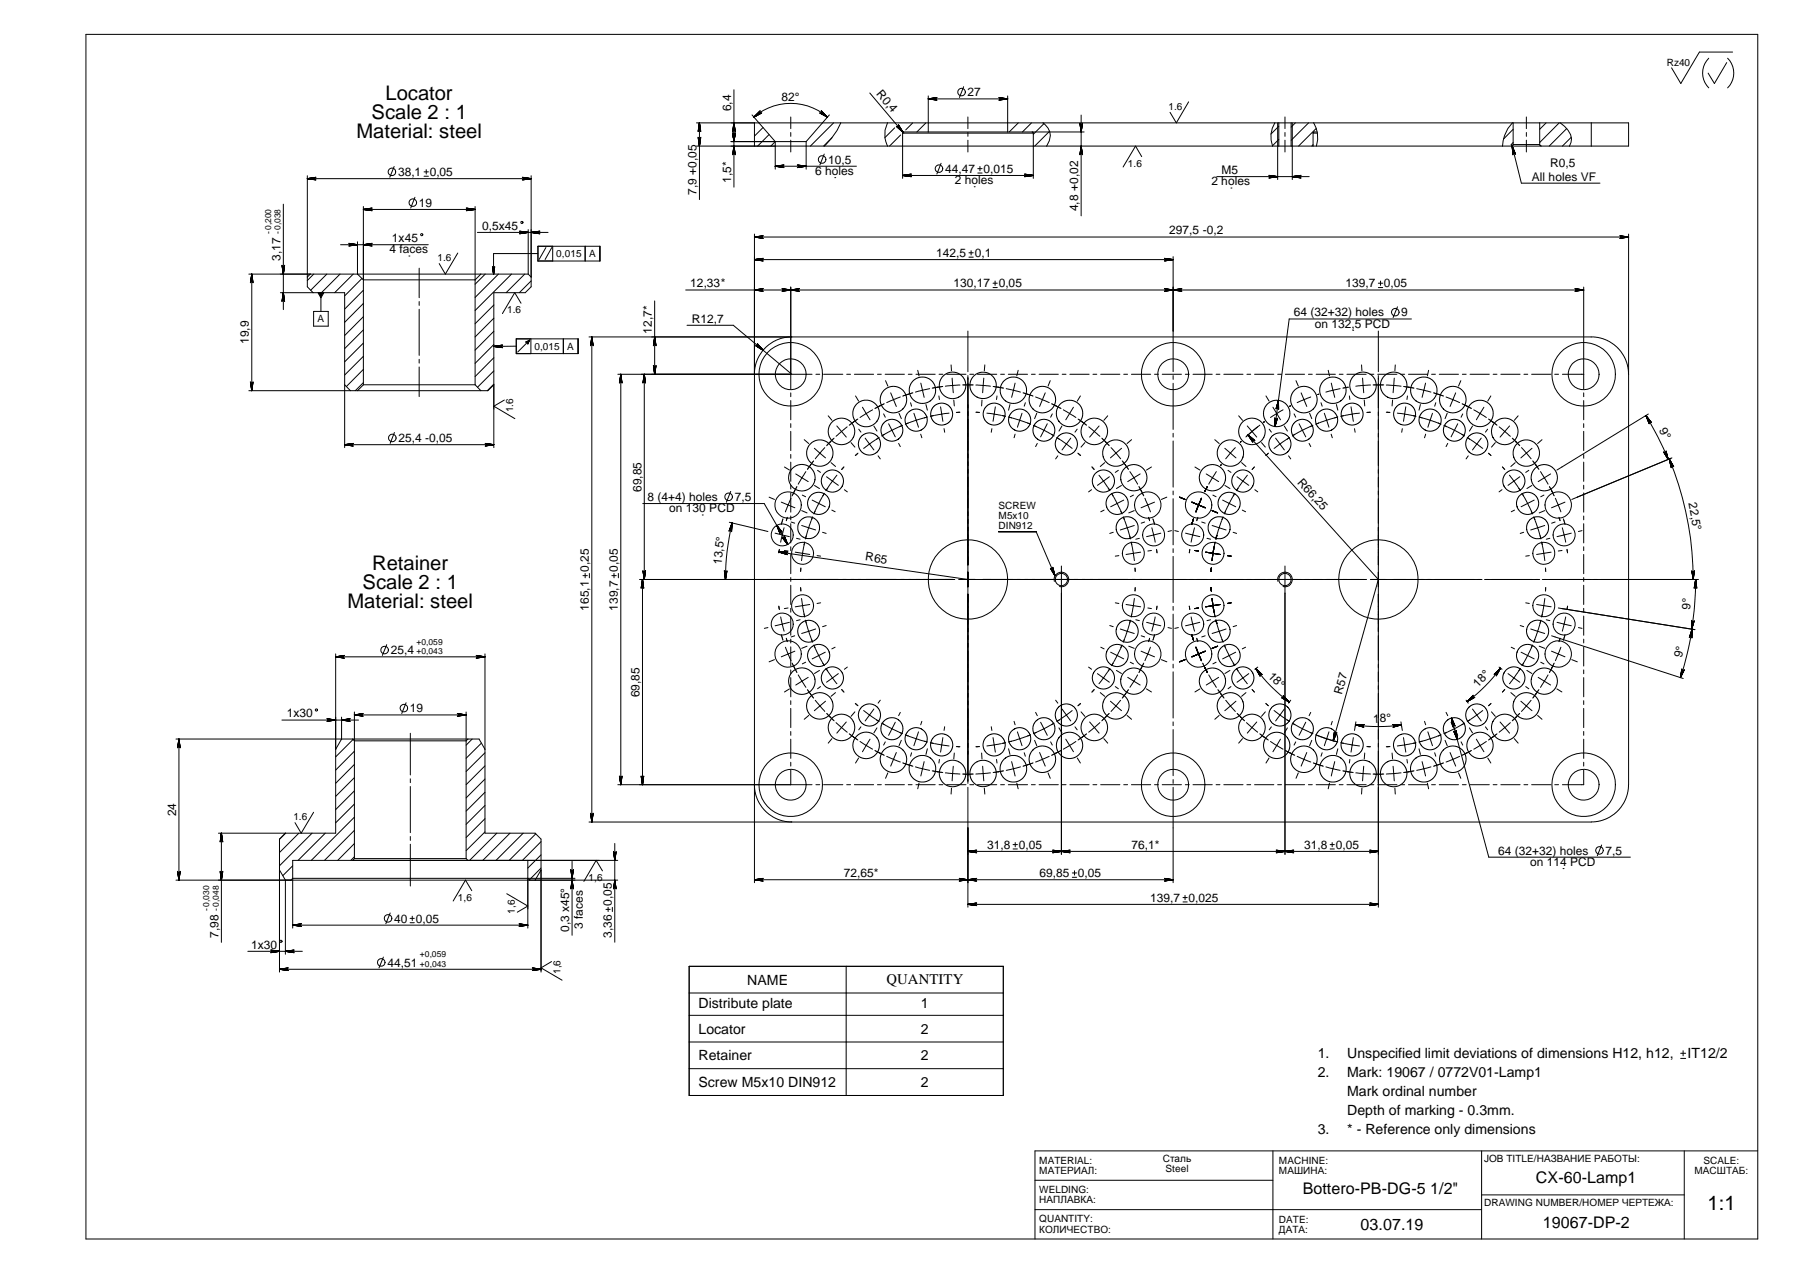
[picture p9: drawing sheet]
<svg xmlns="http://www.w3.org/2000/svg" width="594mm" height="420mm" viewBox="0 0 594 420" stroke-linecap="round" stroke-linejoin="round" font-family="sans-serif">
<defs><g id="words">
<g font-size="6.6">
<text x="127.3" y="33.1">Locator</text>
<text x="122.6" y="39.3">Scale 2 : 1</text>
<text x="117.6" y="45.6">Material: steel</text>
<text x="122.8" y="188">Retainer</text>
<text x="119.7" y="194.3">Scale 2 : 1</text>
<text x="114.7" y="200.5">Material: steel</text>
<text x="563.6" y="399.4">1:1</text>
</g>
<g font-size="5.3">
<text x="429.9" y="394.2">Bottero-PB-DG-5 1/2&quot;</text>
<text x="506.9" y="390.4">CX-60-Lamp1</text>
<text x="449.1" y="405.8">03.07.19</text>
<text x="509.2" y="405.3">19067-DP-2</text>
</g>
<text font-size="4.9" x="292.6" y="324.9">QUANTITY</text>
<g font-size="4.7">
<text x="246.6" y="325">NAME</text>
<text x="230.5" y="332.6">Distribute plate</text>
<text x="303.9" y="332.6">1</text>
<text x="230.5" y="341.1">Locator</text>
<text x="303.9" y="341.1">2</text>
<text x="230.5" y="350">Retainer</text>
<text x="303.9" y="350">2</text>
<text x="434.9" y="349.2">1.</text>
<text x="444.6" y="349.2">Unspecified limit deviations of dimensions H12, h12,</text>
<text x="557" y="349.2">IT12/2</text>
<text x="230.5" y="358.8">Screw M5x10 DIN912</text>
<text x="303.9" y="358.8">2</text>
<text x="434.9" y="355.6">2.</text>
<text x="444.6" y="355.6">Mark: 19067 / 0772V01-Lamp1</text>
<text x="444.6" y="361.8">Mark ordinal number</text>
<text x="444.6" y="368.1">Depth of marking - 0.3mm.</text>
<text x="434.9" y="374.4">3.</text>
<text x="444.6" y="374.4">* - Reference only dimensions</text>
</g>
<g font-size="3.9">
<text x="257.9" y="33.3">82°</text>
<text x="289.1" y="31" transform="rotate(50 289.1 31)">R0,4</text>
<text x="319.4" y="31.8">27</text>
<text x="241.3" y="36.7" transform="rotate(-90 241.3 36.7)">6,4</text>
<text x="131.4" y="58.1">38,1</text>
<text x="141.8" y="58.1">0,05</text>
<text x="269" y="57.8">6 holes</text>
<text x="273.3" y="54">10,5</text>
<text x="311.9" y="57.1">44,47</text>
<text x="324.6" y="57.1">0,015</text>
<text x="403.1" y="57.4">M5</text>
<text x="505.6" y="59.6">All holes VF</text>
<text x="511.6" y="55.2">R0,5</text>
<text x="229.9" y="64.3" transform="rotate(-90 229.9 64.3)">7,9 +0,05</text>
<text x="241.3" y="60.2" transform="rotate(-90 241.3 60.2)">1,5*</text>
<text x="315.1" y="60.8">2 holes</text>
<text x="399.8" y="61.2">2 holes</text>
<text x="138.3" y="68.3">19</text>
<text x="355.9" y="69.7" transform="rotate(-90 355.9 69.7)">4,8 +0,02</text>
<text x="159.1" y="75.9">0,5х45</text>
<text x="385.9" y="77.4">297,5 -0,2</text>
<text x="128.5" y="83.7">4 faces</text>
<text x="129.4" y="79.9">1х45</text>
<text x="92.6" y="86.1" transform="rotate(-90 92.6 86.1)">3,17</text>
<text x="309" y="84.8">142,5</text>
<text x="321.7" y="84.8">0,1</text>
<text x="227.8" y="94.9">12,33*</text>
<text x="314.7" y="94.9">130,17</text>
<text x="329.6" y="94.8">0,05</text>
<text x="444.1" y="94.9">139,7</text>
<text x="456.8" y="94.8">0,05</text>
<text x="228.3" y="106.5">R12,7</text>
<text x="427.1" y="104.4">64 (32+32) holes</text>
<text x="462.5" y="104.4">9</text>
<text x="82.2" y="113.6" transform="rotate(-90 82.2 113.6)">19,9</text>
<text x="215.1" y="110.1" transform="rotate(-90 215.1 110.1)">12,7*</text>
<text x="433.9" y="108.2">on 132,5 PCD</text>
<text x="547.5" y="141.9" transform="rotate(63 547.5 141.9)">9°</text>
<text x="131.5" y="145.9">25,4 -0,05</text>
<text x="428" y="159.3" transform="rotate(48 428 159.3)">R66,25</text>
<text x="211.7" y="162.4" transform="rotate(-90 211.7 162.4)">69,85</text>
<text x="213.7" y="165.4">8 (4+4) holes</text>
<text x="242.5" y="165.4">7,5</text>
<text x="557.2" y="166.2" transform="rotate(79 557.2 166.2)">22,5°</text>
<text x="220.9" y="169.1">on 130 PCD</text>
<text x="285.5" y="185" transform="rotate(8 285.5 185)">R65</text>
<text x="194.4" y="188.8" transform="rotate(-90 194.4 188.8)">0,25</text>
<text x="203.9" y="188.8" transform="rotate(-90 203.9 188.8)">0,05</text>
<text x="238.1" y="186.4" transform="rotate(-83 238.1 186.4)">13,5°</text>
<text x="194.4" y="201.5" transform="rotate(-90 194.4 201.5)">165,1</text>
<text x="204" y="201.5" transform="rotate(-90 204 201.5)">139,7</text>
<text x="557.8" y="201.3" transform="rotate(-86 557.8 201.3)">9°</text>
<text x="128.9" y="215.9">25,4</text>
<text x="555.1" y="217.3" transform="rotate(-77 555.1 217.3)">9°</text>
<text x="418.3" y="223.4" transform="rotate(45 418.3 223.4)">18°</text>
<text x="487.7" y="227.1" transform="rotate(-46 487.7 227.1)">18°</text>
<text x="211.1" y="230.1" transform="rotate(-90 211.1 230.1)">69,85</text>
<text x="442.9" y="229.4" transform="rotate(-74 442.9 229.4)">R57</text>
<text x="94.6" y="236.8">1х30</text>
<text x="135.3" y="235.1">19</text>
<text x="453.2" y="238.5" transform="rotate(-2 453.2 238.5)">18°</text>
<text x="58.1" y="269.5" transform="rotate(-90 58.1 269.5)">24</text>
<text x="325.8" y="280.2">31,8</text>
<text x="336.2" y="280.2">0,05</text>
<text x="373.4" y="280.2">76,1*</text>
<text x="430.4" y="280.2">31,8</text>
<text x="440.9" y="280.2">0,05</text>
<text x="494.5" y="282.1">64 (32+32) holes</text>
<text x="505" y="285.8">on 114 PCD</text>
<text x="529.9" y="282.1">7,5</text>
<text x="278.5" y="289.5">72,65*</text>
<text x="343.1" y="289.5">69,85</text>
<text x="355.8" y="289.5">0,05</text>
<text x="202" y="299" transform="rotate(-90 202 299)">0,05</text>
<text x="379.6" y="297.6">139,7</text>
<text x="392.3" y="297.6">0,025</text>
<text x="130.1" y="304.5">40</text>
<text x="137.2" y="304.5">0,05</text>
<text x="72.1" y="309.5" transform="rotate(-90 72.1 309.5)">7,98</text>
<text x="187.9" y="307.6" transform="rotate(-90 187.9 307.6)">0,3 x45°</text>
<text x="192.4" y="306.7" transform="rotate(-90 192.4 306.7)">3 faces</text>
<text x="202" y="309.5" transform="rotate(-90 202 309.5)">3,36</text>
<text x="82.9" y="313.1">1х30</text>
<text x="127.8" y="319.1">44,51</text>
</g>
<g font-size="3.3">
<text x="550.1" y="21.7">Rz40</text>
<text x="385.7" y="36.4">1.6</text>
<text x="372.3" y="55">1.6</text>
<text x="144.4" y="86.3">1.6</text>
<text x="183.6" y="84.8">0,015</text>
<text x="194.4" y="84.8">A</text>
<text x="104.8" y="106.3">A</text>
<text x="167.4" y="103.4">1.6</text>
<text x="176.4" y="115.4">0,015</text>
<text x="187.2" y="115.4">A</text>
<text x="169.4" y="136.1" transform="rotate(-90 169.4 136.1)">1.6</text>
<text x="329.6" y="168">SCREW</text>
<text x="329.6" y="171.4">M5x10</text>
<text x="329.6" y="174.8">DIN912</text>
<text x="96.8" y="270.8">1.6</text>
<text x="194.3" y="290.7">1,6</text>
<text x="151.1" y="297.3">1,6</text>
<text x="170" y="301.6" transform="rotate(-90 170 301.6)">1,6</text>
<text x="185" y="321.5" transform="rotate(-90 185 321.5)">1,6</text>
<text x="383.8" y="383.6">Сталь</text>
<text x="489.8" y="383.6">JOB TITLE/НАЗВАНИЕ РАБОТЫ:</text>
<text x="343" y="387.6">МАТЕРИАЛ:</text>
<text x="343" y="384.2">MATERIAL:</text>
<text x="384.7" y="387">Steel</text>
<text x="422.1" y="387.6">МАШИНА:</text>
<text x="422.1" y="384.2">MACHINE:</text>
<text x="559.2" y="387.6">МАСШТАБ:</text>
<text x="562.2" y="384.3">SCALE:</text>
<text x="343" y="393.8">WELDING:</text>
<text x="343" y="397.2">НАПЛАВКА:</text>
<text x="489.8" y="398">DRAWING NUMBER/НОМЕР ЧЕРТЕЖА:</text>
<text x="343" y="403.5">QUANTITY:</text>
<text x="343" y="406.9">КОЛИЧЕСТВО:</text>
<text x="422.1" y="407.1">ДАТА:</text>
<text x="422.1" y="403.7">DATE:</text>
</g>
<g font-size="2.8">
<text x="89.5" y="77.2" transform="rotate(-90 89.5 77.2)">-0,200</text>
<text x="92.6" y="77.2" transform="rotate(-90 92.6 77.2)">-0,038</text>
<text x="137.5" y="215.9">+0,043</text>
<text x="137.5" y="212.8">+0,059</text>
<text x="69" y="300.6" transform="rotate(-90 69 300.6)">-0,030</text>
<text x="72.2" y="300.6" transform="rotate(-90 72.2 300.6)">-0,048</text>
<text x="138.6" y="315.9">+0,059</text>
<text x="138.6" y="319.1">+0,043</text>
</g>
</g></defs>
<g fill="none" stroke="#000" stroke-width=".33">
<path d="M28.4 11.3h551.7v397.6h-551.7zM564 19.2a6.9 6.9 0 0 0 0 9.8M570.2 19.2a6.9 6.9 0 0 1 0 9.8M571.8 17.2h-10.9l-6.2 10.4-3-5.2M242.2 29.6v32.2M248.2 37.9l7.7 8.8M248.8 38.7a18.5 18.5 0 0 1 24.3 0M261 38.6v3.9M273.7 37.9l-7.6 8.8M287.1 30.7l11.2 13.2M306.4 31.7v11.9M306.4 32.6h26.2"/>
<path d="M318.1 28.6l-1.4 3.6M319.4 38.6v3.9M332.6 31.7v11.9M356.8 38v33.2M392.3 33.6l-4.1 7-2-3.5M424.1 38.6v3.9M503.8 38.6v3.9M569.9 20.7l-4.1 6.9-2-3.5M101.4 58v36.7l1.9 1.9M101.4 59h73.9M130.1 54.9l-1.4 3.6M140 58.2h1.4"/>
<path d="M140 56.7h1.4M140.7 56v1.4M175.3 58v36.7l-1.9 1.9h-10.4v51.1M229.9 40.6h307.6v7.6h-103a9.3 9.3 0 0 0-.9-7.6M229.9 48.2h204.5M230.8 40.6v25.3M241.3 46.7h24.8M249 40.6v7.6M251.8 42.1l-2.8 2.8M253.8 44.4l-3.7 3.8M255.9 46.7l-1.5 1.5M255.9 46.7v9.1"/>
<path d="M255.9 54.9h26.8M261 43.7v1.3M261 46.3v3.9M266.1 46.7v9.1M272 50.8l-1.4 3.6M274.6 45.4l-2.8 2.8M275.1 40.6l-7.6 7.6M275.5 58.6h.1M277.5 40.6l-1.2 2.5-1.9 2.6-2.3 2.5M292.9 40.6a8.4 8.4 0 0 0 0 7.6M295.3 42.2l-3.2 3.2M297.3 44.5l-3.7 3.7"/>
<path d="M297.9 43.9h43.1M297.9 43.9v15M297.9 57.9h43.1M301.2 40.6l-2.3 2.3M305.6 40.6l-3 3M310.6 53.9l-1.4 3.5M319.4 43.7v1.3M319.4 46.3v3.9M322.7 57.1h1.4M322.7 55.7h1.4M323.4 54.9v1.5M336.1 40.6l-3 3"/>
<path d="M340.4 40.6l-3 3M340.7 43.6l.3 .3M341 43.9v15M344.3 40.6a5.1 5.1 0 0 1 1.1 7.6M344.6 40.8l-3.6 3.5M346.4 43.3l-4.9 4.9M357.8 43.6h-59.7l-.2 .3M376.8 51.7l-2-3.5-4.1 6.9M401.6 58.3h30.5M420.8 40.6a8.7 8.7 0 0 0-.8 7.6M421.7 40.6v18.7M422.1 46l-2.1 2.1"/>
<path d="M422.1 41.7l-2.6 2.5M422.1 40.6v7.6M424.1 43.7v1.3M424.1 46.3v3.9M426.1 40.6v7.6M426.5 40.6v18.7M427.5 40.6l-1.4 1.4M431.9 40.6l-5.8 5.7M433.4 47.8l-.5 .4M433.4 43.9h1.3M433.4 43.9v4.3M434.4 42.4l-5.8 5.8"/>
<path d="M434.7 43.6h-1.2l-.1 .3M498.9 47.7l3.2 12.8h26M499.2 40.6a11.8 11.8 0 0 0-3.3 7.6M499.4 42.7l-3.1 3.1M499.4 47l-.7 .8M499.4 47.7h8.8M499.4 40.6v7.1M499.4 47.7l-.5 .5M503.8 43.7v1.3M503.8 46.3v3.9M508.2 47.7l.4 .5M508.2 40.6v7.1"/>
<path d="M510.3 40.6l-2.1 2.1M514.6 40.6l-6.4 6.4M514.9 40.6a7.7 7.7 0 0 1 3.8 5.2l-.7 2.4M517.1 42.4l-5.8 5.8M518.6 45.3l-2.9 2.9M525.2 40.6v7.6M93.5 67.4v34.8M118 79.8v10.7M119.9 68.2v58.8M119.9 69.1h36.9M136.9 65.1l-1.3 3.6M156.8 68.2v58.8"/>
<path d="M157.6 76.7h23.3M172 73.2a.36 .36 0 0 1 .5 0 .36 .36 0 0 1-.1 .5 .36 .36 0 0 1-.5-.1zM174.3 75.8v14.7M249 77.3v214M249 78.2h288.5M321.5 61.6h.1M406.3 62.1h.1M537.5 77.3v181.7l-.3 2.8-1.3 3.2-1.7 2.4-3 2.3-3.2 1.3-2.8 .3h-330.8M82.1 90.5h35.9M83.1 90.5v38.4M92.5 96.6h21.2v51.1M102.4 90.5l-1 .9"/>
<path d="M103.5 90.5l-2.1 2.1M105.9 96.6v6.2M107.9 90.5l-5.4 5.3M112.2 90.5l-6.1 6.1M112.4 80.8h29M116.6 90.5l-6.2 6.1M118 90.5h40.7M118 90.5l1.9 1.9h36.9l1.9-1.9M119.5 91.9l-5.8 5.8M119.9 95.8l-6.2 6.2M135 84.5h.1M138.3 88.5v9.8"/>
<path d="M138.3 99.5v1.3M151.1 83.5l-4.1 7-2.1-3.5M158.7 90.5h15.6M160.1 90.5l-3.3 3.3M164.5 90.5l-7.7 7.7M168.8 90.5l-12 12M173.2 90.5l-6.2 6.1M174.3 90.5l1 .9M175.3 92.7l-3.9 3.9M177.5 81.3h20.5v4.8h-20.5zM177.5 83.7h-14.6v6.8M180.2 81.7l-2.3 3.9"/>
<path d="M182.1 81.7l-2.2 3.9M182.4 81.3v4.8M193.1 81.3v4.8M216.1 99.3v24.2M226.3 95.7h296.4M249 85.7h138.2M261 94.7v33.7M319.8 84.9h1.4M319.8 83.4h1.4M320.5 82.8v1.4M327.7 94.9h1.4M327.7 93.5h1.4"/>
<path d="M328.4 92.8v1.4M387.2 84.7v38M454.9 94.9h1.5M454.9 93.5h1.5M455.6 92.8v1.4M522.7 94.7v33.7M103.5 102.8h4.8v4.9h-4.8zM119.9 100.2l-6.2 6.2M119.9 104.5l-6.2 6.2M119.9 108.9l-6.2 6.2M119.9 113.2l-6.2 6.2M119.9 117.6l-6.2 6.2"/>
<path d="M138.3 102.1v15.2M138.3 118.6v1.2M163 100.7l-6.2 6.1M163 105l-6.2 6.2M163 109.3l-6.2 6.3M163 113.7l-6.2 6.2M163 118.1l-6.2 6.2M170.4 111.8h20.4v4.9h-20.4zM170.4 114.3h-7.4M172 100.1l-2.1-3.5-4.1 6.9M174.8 112.3l-3.9 3.9M175.2 111.8v4.9"/>
<path d="M185.9 111.8v4.9M194.4 111.2h331.7l1.9 .3 2.4 .9 2.4 1.4 1.4 1.3 1.7 2.3 .7 1.5 .7 2.3 .2 2.3M195.3 111.2v160.1M226.7 107.4h15.3l19.3 16.1M261.3 111.2l-2.3 .2-2.3 .7-3 1.7-1.2 1.1-1.9 2.5-.7 1.5-.7 2.3-.2 2.3M319.4 109.3v13.4M446.4 109h.1M454.9 109.3v13.4M461.2 101.3l-1.4 3.5M465.8 105.3h-40.3l-4.7 35.5M82.1 128.9h35.9M113.7 127l2 1.9"/>
<path d="M118 128.9h40.7M119.9 127h36.9M119.9 121.9l-5.6 5.7M119.9 126.3l-2.6 2.6M119.9 127l-1.9 1.9M138.3 121.1v9.8M156.8 127l1.9 1.9M163 122.4l-5.4 5.4M163 126.8l-2.2 2.1M163 127l-2 1.9h-2.3M166.5 132l-3.5 2.1 6.9 4.1M203.9 123.5h64.1"/>
<path d="M204.9 123.5v135.5M212.6 123.5v67.8M261 129.7v1.2M261 132.2v6.4M261 139.8v1.3M269.3 123.5h1.3M271.8 123.5h6.4M273.3 137.2l1.3 1.5M279.4 123.5h1.3M281.9 139.2l-.3 .1M282 123.5h6.3M282.4 130.7l1 1.7"/>
<path d="M283.1 138.3l-2.8 2M284.6 134.4l1.3 2.1M285.9 136.5l-2.1 1.3M285.9 136.5l1.2 2.1M288 135.3l-2.1 1.2M289.4 139l-1.3 1.3-1.7 .5-1.8-.1-1.6-.8-.9-1.2-.6-1.7 .1-1.8 .8-1.6 1.2-.9 1.7-.6 1.8 .1 1.6 .9 .9 1.1 .6 1.7v1.4l-.8 1.8M289.6 123.5h1.3M290.5 133.9l-.3 .1M290.5 133.9l-1.7 .9M291.6 136.6l.6 1.1M291.8 133.3l-1.3 .6M292.1 123.5h6.4"/>
<path d="M292.3 125.6l.7 1.8M293.3 139.9l2.2 4.3M294 129.7l1.8 4.5M296.7 136.4l.8 1.8M297.1 131l-4.4 1.9M299.8 123.5h1.2M299.8 130.1l-1.9 .6M299.9 139.6l-1.1 .4M300.5 132.9l.4 1.2M301.3 129.7l-1.9 .5M301.6 136.4l.8 2.3M302.3 123.5h6.4"/>
<path d="M302.4 138.7l-2.3 .8M302.4 138.7l.7 2.3M302.9 122.2l.4 1.9M303.9 126.4l.6 2.4M304.5 128.8l-2.4 .6M304.5 128.8l.5 2.3M304.7 138l-2.3 .7M305.6 133.5l.5 1.9M306.1 137.6l-1.2 .4M306.8 128.3l-2.3 .5M307 132.3l-1.4 .7-1.8 .1-1.5-.5-1.4-1.2-.7-1.4-.1-1.8 .5-1.5 1.2-1.4 1.4-.7 1.9-.1 1.5 .5 1.3 1.2 .8 1.4 .1 1.8-.5 1.5-1.3 1.4M308.2 137.2l-1.2 .2"/>
<path d="M309.4 127.8h.2M309.9 130.7l.1 1.2M309.9 123.5h1.3M310.4 134.3l.4 2.4M310.8 136.7l-2.4 .4M310.8 136.7l.4 2.4M311.1 127.6l-3.4 .5M312.5 123.5h6.3M313.2 136.4l-2.4 .3M313.9 120.4l.1 2M314.2 124.8l.2 2.4M314.4 127.2l-2.4 .3"/>
<path d="M314.4 127.2l.2 2.4M314.8 132l.2 2M316.4 131.1l-1.7 .5-1.6-.2-1.4-.8-1.1-1.3-.6-1.5 .2-1.9 .7-1.4 1.4-1.1 1.4-.5 1.9 .1 1.5 .7 1.1 1.4 .5 1.4-.1 1.9-.8 1.5-1.4 1.2M316.8 127.1l-2.4 .1M316.8 136.1h-1.2M317.7 127h3.5M319.4 124v134.6M320.1 123.5h1.3M322.1 127.1l2.4 .1M322.1 136.1h1.2M322.5 131.1l1.4 .4 2.1-.2 1.4-.9 1.1-1.5 .3-1.2-.3-2.1-.8-1.4-1.6-1.1-1.1-.2-2.1 .2-1.4 .9-1.1 1.5-.3 1.2 .3 2 .8 1.4 1.3 1M322.6 123.5h6.4"/>
<path d="M324.1 132l-.1 2M324.5 127.2l2.4 .3M324.5 127.2l-.2 2.4M324.7 124.8l-.2 2.4M325 120.4l-.1 2M325.7 136.4l2.4 .3M327.8 127.6l1.9 .2M328.1 136.7l2.4 .4M328.1 136.7l-.4 2.4M328.5 134.3l-.4 2.4M329.1 130.7l-.2 1.2M329.3 127.8l1.9 .3"/>
<path d="M330.2 123.5h1.3M330.7 137.2l1.2 .2M331.9 132.3l1.3 .7 1.9 .1 1.5-.5 1.3-1.2 .8-1.4 .1-1.8-.5-1.5-1.2-1.4-1.4-.7-1.9-.1-1.5 .5-1.3 1.2-.8 1.4-.1 1.8 .5 1.5 1.3 1.4M332.1 128.3l2.4 .5M332.8 123.5h6.3M332.9 137.6l1.2 .4M333.3 133.5l-.4 1.9M334.2 138l2.3 .7M334.5 128.8l2.3 .6M334.5 128.8l-.6 2.3M335 126.4l-.5 2.4M336 122.2l-.4 1.9"/>
<path d="M336.5 138.7l2.3 .8M336.5 138.7l-.7 2.3M337.3 136.4l-.8 2.3M337.7 129.7l3.3 1M338.4 132.9l-.4 1.2M339 139.6l1.1 .4M339.3 130.2h.2M340.4 123.5h1.3M341.8 131l4.5 1.9M342.2 136.4l-.7 1.8M342.9 123.5h6.4M345 129.7l-1.9 4.5"/>
<path d="M345.7 139.9l-2.2 4.3M346.6 125.6l-.7 1.8M347 133.3l1.7 .7M347.3 136.6l-.5 1.1M348.6 134l1.6 .8M350.6 123.5h1.2M350.9 135.3l4.2 2.5M353.1 123.5h6.4M354.3 134.4l-2.6 4.2M355.8 138.3l1.4 1M356.6 130.7l-1 1.7M357.1 139.2l.3 .2"/>
<path d="M357.3 139.3l1.3 1M360.7 123.5h1.3M363.3 123.5h6.3M365.6 137.2l-1.3 1.5M370.9 123.5h1.3M373.4 123.5h6.4M381 123.5h1.3M383.6 123.5h6.3M387.2 124v1.2M387.2 126.5v15.2M391.2 123.5h1.3M393.7 123.5h6.4"/>
<path d="M401.4 123.5h1.2M403.9 123.5h6.4M408.8 137.2l1.3 1.5M411.5 123.5h1.3M414.1 123.5h6.3M417.1 139.4h.1M417.2 139.3h.1M417.3 139.2l-.3 .2M417.8 130.7l1 1.7M420.1 134.4l1.3 2.1M421.4 136.5l-2.1 1.3M421.4 136.5l1.2 2.1"/>
<path d="M421.7 123.5h1.3M423.5 135.3l-2.1 1.2M424.2 123.5h6.4M425.8 134h.1M425.9 133.9h.1M425.9 133.9l-.3 .2M427.1 136.6l.6 1.1M427.7 125.6l.8 1.8M428.8 139.9l2.2 4.3M429.4 129.7l1.9 4.5M431.8 123.5h1.3M432.2 136.4l.7 1.8"/>
<path d="M432.6 131l-4.5 1.9M434.4 123.5h6.3M435 130.2h.1M435.2 130.1l-.3 .1M435.3 130.1h-.1M435.4 139.6l-1.1 .4M436 132.9l.4 1.2M437.1 136.4l.8 2.3M437.9 138.7l-2.3 .8M437.9 138.7l.7 2.3M438.4 122.2l.4 1.9M439.4 126.4l.5 2.4"/>
<path d="M439.9 128.8l-2.3 .6M439.9 128.8l.6 2.3M440.2 138l-2.3 .7M441.1 133.5l.4 1.9M441.5 137.6l-1.1 .4M442 123.5h1.3M442.3 128.3l-2.4 .5M442.5 132.3l-1.4 .7-1.8 .1-1.5-.5-1.4-1.2-.7-1.4-.1-1.8 .5-1.5 1.2-1.4 1.4-.7 1.8-.1 1.5 .5 1.4 1.2 .7 1.4 .1 1.8-.5 1.5-1.2 1.4M443.7 137.2l-1.2 .2M444.5 123.5h6.4M445.1 127.8l-1.9 .3M445.3 130.7l.2 1.2"/>
<path d="M445.9 134.3l.4 2.4M446.3 136.7l-2.4 .4M446.3 136.7l.4 2.4M448.7 136.4l-2.4 .3M449.4 120.4l.1 2M449.7 124.8l.2 2.4M449.9 127.2l-2.4 .3M449.9 127.2l.2 2.4M450.3 132l.1 2M451.9 131.1l-1.8 .5-1.5-.2-1.5-.8-1.1-1.3-.5-1.5 .1-1.9 .8-1.4 1.3-1.1 1.5-.5 1.9 .1 1.5 .7 1.1 1.4 .5 1.4-.1 1.9-.8 1.5-1.4 1.2M452.2 123.5h1.2M452.3 127.1l-2.4 .1"/>
<path d="M452.3 136.1h-1.2M453.2 127h3.5M454.7 123.5h6.4M454.9 124v175.4M457.5 127.1l2.5 .1M457.5 136.1h1.3M458 131.1l1.7 .5 1.8-.3 1.2-.7 1.3-1.7 .4-1.4-.4-2-1-1.4-1.3-1-1.5-.3-1.9 .3-1.7 1.3-.7 1.1-.3 1.4 .2 1.8 .7 1.2 1.5 1.2M459.6 132l-.2 2M460 127.2l2.4 .3M460 127.2l-.2 2.4M460.2 124.8l-.2 2.4M460.5 120.4l-.1 2"/>
<path d="M461.2 136.4l2.4 .3M462.3 123.5h1.3M463.3 127.6l3.4 .5M463.6 136.7l2.4 .4M463.6 136.7l-.4 2.4M464 134.3l-.4 2.4M464.5 130.7l-.1 1.2M464.8 127.8h.2M464.9 123.5h6.3M466.2 137.2l1.2 .2M467.4 132.3l1.3 .7 1.8 .1 1.6-.5 1.3-1.2 .7-1.4 .2-1.8-.5-1.5-1.2-1.4-1.5-.7-1.8-.1-1.5 .5-1.4 1.2-.7 1.4-.1 1.8 .5 1.5 1.3 1.4M467.6 128.3l2.3 .5"/>
<path d="M468.3 137.6l1.2 .4M468.8 133.5l-.5 1.9M469.7 138l2.3 .7M469.9 128.8l2.4 .6M469.9 128.8l-.6 2.3M470.5 126.4l-.6 2.4M471.5 122.2l-.4 1.9M472 138.7l2.3 .8M472 138.7l-.7 2.3M472.5 123.5h1.3M472.8 136.4l-.8 2.3M473.1 129.7l3.3 1"/>
<path d="M473.9 132.9l-.4 1.2M474.5 139.6l1.1 .4M474.7 130.2h.3M475 123.5h6.4M477.3 131l4.5 1.9M477.6 136.4l-.7 1.8M480.4 129.7l-1.8 4.5M481.1 139.9l-2.2 4.3M482.1 125.6l-.7 1.8M482.6 133.3l1.5 .7M482.6 123.5h1.3M482.8 136.6l-.6 1.1"/>
<path d="M483.9 133.9l.2 .1M484.1 134l.2 .1M484.1 134l1.5 .8M485.2 123.5h6.3M486.4 135.3l2.1 1.2M488.5 136.5l2.1 1.3M488.5 136.5l-1.2 2.1M489.8 134.4l-1.3 2.1M491.3 138.3l1.4 1M492 130.7l-1 1.7M492.5 139.2l.3 .2M492.7 139.3l1.4 1"/>
<path d="M492.8 123.5h1.3M495.3 123.5h6.4M501.1 137.2l-1.3 1.5M503 123.5h1.2M505.5 123.5h6.4M513.1 123.5h1.3M515.7 123.5h7M522.7 129.7v1.2M522.7 132.2v6.4M522.7 139.8v1.3M543.2 137.2a102.7 102.7 0 0 1 7.4 14.4M544 136.7l-30.2 18.5"/>
<path d="M113.7 146.8h49.3M130.2 142.7l-1.4 3.6M258.9 154.1l1.7 1.1M261 142.4v6.3M261 150v1.3M261 152.5v6.4M262.6 156.4l2.1 1.3M264.7 157.7l-1.3 2.1M264.7 157.7l2 1.3M265.4 145.1l1.5 1.3M266 155.7l-1.3 2M267.6 153.3l-1.1 1.6"/>
<path d="M268.5 152.1l-1 1.4M268.8 148l1.8 1.6M268.9 158.3l-.6 1.8-1.1 1.1-1.5 .7-1.7 .1-1.8-.7-1-.9-.8-1.5-.1-1.8 .7-1.9 1-1 1.4-.7 1.9-.2 1.8 .7 1.3 1.3 .5 1.3 .1 1.8M269.8 155.2l1 .7M270.6 149.6l-1.5 1.8M270.6 149.6l1.9 1.5M272.2 147.7l-1.6 1.9M272.8 157.4l1.9 1.4M274.2 145.7l-1.4 1.4M274.3 152.7l1.5 1.3M274.7 150.8l-.8 1.6-1.2 1-1.6 .5-1.7-.1-1.5-.8-1.2-1.4-.5-1.5 .2-1.7 .7-1.5 1.4-1.2 1.5-.5 1.7 .1 1.6 .8 1.1 1.3 .5 1.6-.2 1.9M274.7 158.8l-1.4 2"/>
<path d="M274.7 158.8l2 1.4M275.3 144.6l-1.4 1.4M276.2 140.6l1.5 1.8M276.2 156.8l-1.5 2M277.7 142.4l-1.8 1.6M277.7 142.4l1.6 1.9M278.6 154.1l-.9 .9M279.6 140.9l-1.9 1.5M280.9 146.1l1.3 1.5M283.2 149.6l-.9 .8M283.4 141.6l.7 1M285.5 144.6l2.9 3.9"/>
<path d="M288.4 140.6l1 1.7M289 145.2l-4 2.8M289.6 149.1l-1.3 .8-1.1 .3-1.2-.1-1.3-.7-.9-1.1-.5-1.5 .1-1.3 .7-1.2 1.1-1 1.5-.4 1.3 .1 1.2 .6 1 1.1 .4 1.6-.2 1.6-.8 1.2M289.8 150.5l.7 1M290.2 144.4l-1.1 .7M292.1 143.3l-1.1 .6M296.5 144.9l-1.4 .6-1.3 .1-1.4-.5-1-1-.6-1.3v-1.4l.5-1.3 1-1.1 1.3-.5 1.3-.1 1.4 .5 1 1.1 .6 1.2v1.4l-.5 1.3-.9 1M296.5 141l-4.3 2.2M296.6 146.3l.5 1.1M297.9 140.4l-1.2 .5M303.9 143.3l.3 1.2M311.6 141.5l.2 1.2"/>
<path d="M326.9 140.1l1.5 .2 1.2-.3 1.3-1 .7-1.2 .1-1.4-.4-1.4-.8-1.1-1.3-.7-1.4-.1-1.4 .4-1.1 .8-.6 1.3-.2 1.4 .4 1.4 .9 1 1.2 .7M327.4 141.5l-.2 1.2M335 143.3l-.3 1.2M341.1 140.4l1.1 .5M342.3 146.3l-.5 1.1M342.4 141l4.3 2.2M342.4 144.9l1.2 .6 1.5 .1 1.4-.5 1-1 .6-1.3v-1.4l-.5-1.3-1-1.1-1.3-.5-1.3-.1-1.4 .5-1.1 1.1-.5 1.2v1.4l.5 1.3 .9 1M346.9 143.3l1 .6M348.8 144.4l1 .7M349.1 150.5l-.7 1M349.4 149.1l1.2 .8 1.1 .3 1.2-.1 1.3-.7 .9-1.1 .5-1.5-.1-1.3-.7-1.2-1.1-1-1.5-.4-1.3 .1-1.2 .6-1 1.1-.4 1.6 .2 1.6 .9 1.2M350 145.2l3.9 2.8"/>
<path d="M350.5 140.6l-1 1.7M353.4 144.6l-2.9 3.9M355.5 141.6l-.7 1M355.7 149.6l1 .8M358.1 146.1l-1.3 1.5M359.3 140.9l1.9 1.5M360.3 154.1l.8 .9M361.2 142.4l1.8 1.6M361.2 142.4l-1.6 1.9M362.7 156.8l1.5 2M362.8 140.6l-1.6 1.8M363.6 144.6l2.5 2.5"/>
<path d="M364.2 150.8l.6 1.4 1.4 1.2 1.5 .5 1.7-.1 1.6-.8 1.1-1.4 .5-1.5-.1-1.7-.8-1.5-1.3-1.2-1.6-.5-1.7 .1-1.5 .8-1.2 1.3-.5 1.6 .3 1.9M364.2 158.8l1.3 2M364.2 158.8l-2 1.4M364.6 152.7l-1.5 1.3M366.1 157.4l-1.9 1.4M366.7 147.7l1.6 1.9M368.3 149.6l1.6 1.8M368.3 149.6l-1.8 1.5M369.1 155.2l-1 .7M370.2 148l-1.9 1.6M370.4 152.1l.9 1.2M371.3 153.3l.3 .4"/>
<path d="M371.3 153.3l1.1 1.6M372.9 155.7l1.3 2M373.5 145.1l-1.5 1.3M374.2 157.7l1.3 2.1M374.2 157.7l-2 1.3M376.3 156.4l-2.1 1.3M380 154.1l-1.6 1.1M387.2 143v1.3M387.2 145.5v15.3M394.4 154.1l1.6 1.1M398.1 156.4l2.1 1.3M400.2 157.7l-1.3 2.1"/>
<path d="M400.2 157.7l2 1.3M400.9 145.1l1.5 1.3M401.4 155.7l-1.2 2M403 153.5h.1M403.1 153.3l-.3 .4M404.2 148l3.7 3.1M404.4 158.3l-.5 1.5-.9 1.2-1.5 .8-1.7 .2-1.8-.5-1.2-1-.8-1.5-.2-1.6 .6-1.9 .9-1.2 1.5-.8 1.7-.2 1.8 .6 1.2 1 .9 1.7 .1 1.8M405.3 155.2l1 .7M407.7 147.7l-3.2 3.7M408.3 157.4l1.9 1.4M409.5 145.8v.1M409.6 145.8h.1"/>
<path d="M409.7 145.7l-.3 .3M409.8 152.7l1.4 1.3M410.2 150.8l-.7 1.4-1.3 1.2-1.6 .5-1.7-.1-1.5-.8-1.1-1.4-.6-1.5 .2-1.7 .7-1.5 1.4-1.2 1.6-.5 1.6 .1 1.6 .8 1.1 1.3 .5 1.6-.1 1.9M410.2 158.8l-1.3 2M410.2 158.8l2 1.4M411.6 140.6l1.6 1.8M411.7 156.8l-1.5 2M411.9 143.6l43 47.7-14.9 53.2M413.2 142.4l-1.8 1.6M413.2 142.4l1.6 1.9M414 154.1l-.8 .9M415.1 140.9l-1.9 1.5"/>
<path d="M415.8 140.3l-4.6 3.9M416.3 146.1l1.3 1.5M418.6 149.6l-.9 .8M418.9 141.6l.7 1M421 144.6l2.9 3.9M423.9 140.6l1 1.7M424.4 145.2l-3.9 2.8M425 149.1l-1.2 .8-1.1 .3-1.3-.1-1.2-.7-1-1.1-.4-1.5 .1-1.3 .6-1.2 1.1-1 1.5-.4 1.3 .1 1.3 .6 .9 1.1 .5 1.6-.3 1.6-.8 1.2M425.3 150.5l.7 1M425.6 144.4l-1 .7M427.5 143.3l-1 .6M432 144.9l-1.4 .6-1.3 .1-1.4-.5-1.1-1-.5-1.3v-1.4l.5-1.3 1-1.1 1.2-.5 1.4-.1 1.4 .5 1 1.1 .6 1.2v1.4l-.5 1.3-.9 1"/>
<path d="M432 141l-4.3 2.2M432.1 146.3l.5 1.1M433.3 140.4l-1.1 .5M439.3 143.3l.4 1.2M447 141.5l.3 1.2M462.8 141.5l-.2 1.2M470.5 143.3l-.3 1.2M476.5 140.4l1.1 .5M477.8 146.3l-.5 1.1M477.9 141l4.3 2.2M477.9 144.9l1.1 .6 1.6 .1 1.3-.5 1.1-1 .5-1.3 .1-1.4-.5-1.3-1.1-1.1-1.2-.5-1.4-.1-1.3 .5-1.1 1.1-.5 1.2-.1 1.4 .5 1.3 1 1M482.3 143.3l1.1 .6"/>
<path d="M484.3 144.4l1 .7M484.6 150.5l-.7 1M484.8 149.1l1.2 .8 1.7 .3 1.5-.5 1.1-.9 .6-1.3 .2-1.2-.5-1.6-.9-1.1-1.3-.6-1.3-.1-1.5 .4-1.1 1-.6 1.2-.2 1.3 .3 1.1 .8 1.2M485.4 145.2l4 2.8M486 140.6l-1 1.7M488.9 144.6l-2.9 3.9M491 141.6l-.7 1M491.2 149.6l.9 .8M493.5 146.1l-1.2 1.5M494.8 140.9l1.9 1.5M495.9 154.1l.8 .9M496.7 142.4l1.8 1.6"/>
<path d="M496.7 142.4l-1.6 1.9M498.2 156.8l1.5 2M498.2 140.6l-1.5 1.8M499.1 144.6l1.4 1.4M499.6 150.8l.7 1.4 1.3 1.2 1.6 .5 1.7-.1 1.5-.8 1.2-1.4 .5-1.5-.1-1.7-.8-1.5-1.4-1.2-1.5-.5-1.7 .1-1.5 .8-1.2 1.3-.5 1.6 .2 1.9M499.7 158.8l1.3 2M499.7 158.8l-2 1.4M500.1 152.7l-1.5 1.3M500.2 145.7l1.4 1.4M501.6 157.4l-1.9 1.4M502.2 147.7l1.6 1.9M503.8 149.6l1.5 1.8"/>
<path d="M503.8 149.6l-1.9 1.5M504.6 155.2l-1 .7M505.6 148l-1.8 1.6M505.9 152.1l1 1.4M506.8 153.3l1.1 1.6M508.4 155.7l1.3 2M508.9 145.1l-1.4 1.3M509.7 157.7l1.2 2.1M509.7 157.7l-2 1.3M511.8 156.4l-2.1 1.3M522.7 142.4v6.3M522.7 150v1.3"/>
<path d="M522.7 152.5v6.4M550.9 151.5a105.5 105.5 0 0 1 7.9 39.8M551.8 151.1l-33 13.7M212.1 166.2h40.1l7.8 13.5M231.8 170h.1M240.7 172.4l12.7 3M241.2 162.2l-1.5 3.6M241.6 172.6a80 80 0 0 0-2.2 18.7M253.8 164.1l1.8 .7M255.8 176l2.4 .6M257.9 165.7l4.4 1.9M258.2 176.6l-.6 2.3"/>
<path d="M258.2 176.6l2.3 .5M258.4 171.2l-.5 1.9M258.8 174.2l-.6 2.4M259.9 170.7l-.4 1.2M261 160.1v1.3M261 162.7v6.3M261 170.3v1.3M261 172.8v6.4M261.1 164.5l-1.9 4.5M261.1 172.3l1.2 .4M262.3 162.1l-.8 1.6M262.9 177.7l1.2 .3"/>
<path d="M263 160.6l-.8 1.5M264.6 168.5l1.8 .8M264.6 173.4l2.3 .8M264.8 163.4l1.1 .6M265.6 178.9l-.3 1.1M266.1 176.7l-.2 1.2M266.9 174.2l-.7 2.3M266.9 174.2l2.3 .7M267.7 171.9l-.8 2.3M268.1 165.1l4.3 2.2M268.2 170.6l-.4 1.1M268.8 160.2l1.7 1"/>
<path d="M269.1 168.5l-.5 1.1M270.4 174.7l-.4 1.4-1.2 1.1-1.1 .5h-1.6l-1.1-.5-1.2-1.1-.4-1.1v-1.6l.4-1.1 1.2-1.2 1.1-.5h1.6l1.1 .5 1.2 1.2 .4 1.1 .1 1.4M271.4 164l-2.2 4.4M271.5 175.7l1.2 .4M272.1 162.8l-.7 1.1M273.3 161l-.7 1M273.6 167.3l-.5 1.1-1.5 1.1-1.1 .3-1.6-.2-1-.6-1.1-1.5-.3-1 .2-1.6 .6-1 1.5-1.2 1.1-.2 1.5 .2 1.1 .5 1.1 1.6 .3 1-.2 1.5M274.5 168.4l1.1 .5M278 160.4l-.9 1.2-1.3 .7-1.4 .1-1.1-.2-.9-.6-1-1.3-.3-1.2 .2-1.7 .6-.9 1.3-1.1 1.2-.3 1.7 .3 1.4 1 .7 1.2 .2 1.4-.4 1.4M278.7 161.6l1 .7M329.6 175.5h12.4l6.2 14.5M360.3 161.6l-1 .7"/>
<path d="M360.9 160.4l.9 1.2 1.3 .7 1.3 .1 1.1-.2 1-.6 1-1.3 .3-1.2-.2-1.7-.6-.9-1.3-1.1-1.2-.3-1.7 .3-1.4 1-.7 1.2-.2 1.4 .4 1.4M364.4 168.4l-1.1 .5M365.3 167.3l.5 1.1 1.5 1.1 1.1 .3 1.6-.2 1-.6 1.1-1.5 .3-1-.2-1.5-.6-1.1-1.5-1.2-1.1-.2-1.5 .2-1.1 .5-1.1 1.6-.3 1 .3 1.5M365.7 161l.6 1M366.9 162.8l.6 1.1M367.4 175.7l-1.1 .4M367.6 164l2.2 4.4M368.4 174.7l.5 1.4 1.1 1.1 1.5 .6h1.3l1.3-.6 .9-1 .6-1.3v-1.2l-.5-1.4-1-1.1-1.6-.6h-1.3l-1.2 .6-1 .9-.6 1.3v1.4M369.9 168.5l.4 1.1M370.1 160.2l-1.6 1M370.7 170.6l.5 1.1M370.9 165.1l-4.3 2.2"/>
<path d="M371.2 171.9l.8 2.3M372 174.2l.7 2.3M372 174.2l-2.3 .7M372.8 176.7l.3 1.2M373.3 178.9l.3 1.1M374.1 163.4l-1.1 .6M374.4 168.5l-1.9 .8M374.4 173.4l-2.4 .8M375.9 160.6l1.6 3.1M376 177.7l-1.1 .3M377.8 172.3l-1.2 .4M377.9 164.5l.9 2.2"/>
<path d="M378.8 166.7l.9 2.3M378.8 166.7l-2.2 .9M379.1 170.7l.3 1.2M380.2 174.2l.5 2.4M380.5 171.2l.6 1.9M380.7 176.6l.6 2.3M380.7 176.6l-2.3 .5M381 165.7l-2.2 1M383.1 176l-2.4 .6M385.1 164.1l-1.8 .7M386.6 175.1l-1.1 .3M387.2 162.1v1.2"/>
<path d="M387.2 164.6v15.2M387.7 175.1l1.2 .3M389.3 164.1l1.8 .7M391.3 176l2.4 .6M393.4 165.7l2.2 1M393.7 176.6l-.6 2.3M393.7 176.6l2.3 .5M393.9 171.2l-.6 1.9M394.3 174.2l-.6 2.4M395.4 170.7l-.4 1.2M395.6 166.7l-.9 2.3M395.6 166.7l2.2 .9"/>
<path d="M396.5 164.5l-.9 2.2M396.6 172.3l1.2 .4M398.4 177.7l1.1 .3M398.5 160.6l-.9 1.7M400 168.5l1.9 .8M400 173.4l2.4 .8M400.3 163.4l1.1 .6M401.1 178.9l-.3 1.1M401.6 176.7l-.3 1.2M402.4 174.2l-.7 2.3M402.4 174.2l2.3 .7M403.2 171.9l-.8 2.3"/>
<path d="M403.5 165.1l4.3 2.2M403.7 170.6l-.5 1.1M404.3 160.2l1.6 1M404.5 168.5l-.4 1.1M405.9 174.7l-.4 1.4-1.1 1.1-1.5 .6h-1.3l-1.3-.6-1.1-1.2-.5-1.3 .1-1.3 .5-1.3 1.3-1.1 1.2-.4h1.3l1.3 .6 1 .9 .5 1.3 .1 1.4M406.8 164l-2.2 4.4M407 175.7l1.1 .4M407.5 162.8l-.5 1.1M408.7 161l-.6 1M409.1 167.3l-.5 1.1-1.6 1.1-1 .3-1.6-.2-1-.6-1.1-1.5-.3-1 .2-1.6 .6-1 1.5-1.2 1-.2 1.6 .2 1 .5 1.2 1.6 .2 1-.1 1.5M410 168.4l1.1 .5M413.4 160.4l-.9 1.2-1.2 .7-1.4 .1-1.1-.2-.9-.6-1-1.3-.4-1.2 .3-1.7 .5-.9 1.3-1.1 1.3-.3 1.7 .3 1.4 1 .7 1.2 .2 1.4-.4 1.4"/>
<path d="M414.1 161.6l1 .7M495.7 161.6l-1 .7M496.4 160.4l.9 1.2 1.2 .7 1.4 .1 1.1-.2 .9-.6 1.1-1.3 .3-1.2-.3-1.7-.5-.9-1.3-1.1-1.2-.3-1.7 .3-1.5 1-.7 1.2-.1 1.4 .4 1.4M499.9 168.4l-1.1 .5M500.7 167.3l.6 1.1 1.5 1.1 1.1 .3 1.5-.2 1-.6 1.2-1.5 .2-1-.1-1.5-.6-1.1-1.6-1.2-1-.2-1.6 .2-1 .5-1.1 1.6-.3 1 .2 1.5M501.1 161l.7 1M502.3 162.8l.6 1.1M502.9 175.7l-1.2 .4M503 164l2.2 4.4M503.9 174.7l.5 1.4 1 1.1 1.5 .6h1.4l1.2-.6 1-1 .5-1.3 .1-1.2-.5-1.4-1.1-1.1-1.5-.6h-1.3l-1.3 .6-1 .9-.5 1.3v1.4M505.3 168.5l.5 1.1M505.6 160.2l-1.7 1"/>
<path d="M506.2 170.6l.4 1.1M506.3 165.1l-4.3 2.2M506.7 171.9l.8 2.3M507.5 174.2l.7 2.3M507.5 174.2l-2.3 .7M508.3 176.7l.3 1.2M508.8 178.9l.3 1.1M509.6 163.4l-1.1 .6M509.8 168.5l-1.8 .8M509.8 173.4l-2.3 .8M511.4 160.6l.8 1.5M511.5 177.7l-1.2 .3"/>
<path d="M512.1 162.1l.9 1.6M513.2 172.3l-1.1 .4M513.3 164.5l1 2.2M514.3 166.7l.9 2.3M514.3 166.7l-2.2 .9M514.5 170.7l.4 1.2M515.6 174.2l.6 2.4M516 171.2l.6 1.9M516.2 176.6l.6 2.3M516.2 176.6l-2.3 .5M516.5 165.7l-2.2 1M518.6 176l-2.4 .6"/>
<path d="M522.1 175.1l-1.1 .3M522.7 160.1v1.3M522.7 162.7v6.3M522.7 170.3v1.3M522.7 172.8v6.4M192.4 190h1.4M193.1 189.3v1.4M194.5 189.3v1.4M201.9 190h1.5M202.6 189.3v1.4M204.1 189.3v1.4M211.1 191.3h104"/>
<path d="M212 191.3v67.7M257.1 182.2l-.1 .3M257.1 182.2l62.3 9.1M257.2 181.3l-.1 .9M258.9 181.7l1.2 .2M261 180.5v1.2M261 183v6.4M261 190.6v1.3M261 193.2v6.3M262.5 182.2l2.4 .4M264.2 193.9l.1 1.2M264.3 187.5l-.1 1.1"/>
<path d="M264.5 197.5l.8 4.8M264.9 182.6l-.4 2.4M264.9 182.6l2.4 .4M265.3 180.3l-.4 2.3M267.3 199.5l-4.8 .8M269.7 183.4l1.1 .2M270.8 199l-1.1 .2M316.4 191.3h134.6M348 191.9a2.42 2.42 0 0 1 2.1-3 2.42 2.42 0 0 1 2.6 2.6 2.42 2.42 0 0 1-3 2.1M350.3 186.8v95.2M368.1 199l1.2 .2M369.3 183.4l-1.2 .2"/>
<path d="M371.6 199.5l4.9 .8M373.6 180.3l.8 4.7M374.4 197.5l-.8 4.8M374.6 187.5l.1 1.1M374.7 193.9l-.1 1.2M376.5 182.2l-4.9 .8M380 181.7l-1.2 .2M381.7 181.3l.2 1.2M387.2 181.1v1.3M387.2 183.6v15.3M392.7 181.3l-.2 1.2M394.3 181.7l1.3 .2"/>
<path d="M397.9 182.2l2.4 .4M399.7 193.9l.1 1.2M399.8 187.5l-.1 1.1M400 197.5l.8 4.8M400.3 182.6l-.3 2.4M400.3 182.6l2.4 .4M400.8 180.3l-.5 2.3M402.7 199.5l-4.8 .8M405.1 183.4l1.2 .2M406.3 199l-1.2 .2M421.8 191.9a2.43 2.43 0 0 1 2.1-3.1 2.43 2.43 0 0 1 2.6 2.7 2.43 2.43 0 0 1-3 2.1M424.1 186.8v95.2"/>
<path d="M452.3 191.3h36.8M490 191.3h18.2M503.6 199l1.1 .2M504.7 183.4l-1.1 .2M507.2 199.5l2.3 .4M509 191.3h51.6M509.1 180.3l.8 4.7M509.5 199.9l-.4 2.4M509.5 199.9l2.4 .4M509.9 197.5l-.4 2.4M510.1 187.5l.1 1.1M510.2 193.9l-.1 1.2"/>
<path d="M511.9 182.2l-4.7 .8M515.5 181.7l-1.2 .2M517.2 181.3l.2 1.2M522.7 180.5v1.2M522.7 183v6.4M522.7 190.6v1.3M522.7 193.2v6.3M559.6 191.3a106.3 106.3 0 0 1-1.3 16.3M110.8 215.8v59.2h-38.7M110.8 216.8h49.3M127.6 212.8l-1.4 3.5M160.1 215.8v59.2h16.5l2 1.9v43.9"/>
<path d="M253.4 207.1l-1.1 .3M255.6 217.7l-1.8 .7M257 200l.2 1.2M257.6 203.6l.6 2.4M257.9 209.5l.5 1.8M258.2 206l.6 2.3M258.2 206l-2.4 .5M259.2 213.6l1.9 4.5M259.5 210.7l.4 1.1M260.1 200.7l-1.2 .2M260.5 205.4l-2.3 .6M261 200.8v1.3"/>
<path d="M261 203.3v6.4M261 210.9v1.3M261 213.5v6.3M261.5 218.9l.8 1.6M262.3 209.8l-1.2 .4M262.3 214.9l-4.4 1.9M264.1 204.6l-1.2 .3M265.3 202.5l.3 1.2M265.9 204.7l.2 1.1M265.9 218.6l-1.1 .5M266.2 206l.7 2.4M266.4 213.3l-1.8 .7"/>
<path d="M266.9 208.4l.8 2.3M266.9 208.4l-2.3 .7M267.8 210.8l.4 1.2M268.6 212.9l.5 1.1M269.2 214.2l2.2 4.3M269.2 207.6l-2.3 .8M270.4 207.8l-.4-1.4-.9-1-1.4-.6h-1.6l-1.4 .6-.9 1-.5 1.4 .1 1.3 .4 1.2 .9 .9 1.4 .7h1.4l1.3-.5 1-.9 .6-1.4 .1-1.3M271.4 218.7l.7 1M272.4 215.3l-4.3 2.2M272.7 206.5l-1.2 .3M273.6 215.2l-.5-1.1-1.5-1.2-1.1-.2-1.6 .2-1 .5-1.1 1.6-.3 1 .2 1.6 .6 1 1.5 1.2 1.1 .2 1.5-.2 1.1-.6 .8-1 .6-1.5-.2-1.5M275.6 213.6l-1.1 .6"/>
<path d="M363.3 213.6l1.1 .6M366.3 206.5l1.1 .3M366.6 215.3l4.3 2.2M367.5 218.7l-.6 1M369.7 207.6l2.3 .8M369.8 214.2l-2.2 4.3M370.3 212.9l-.4 1.1M371.2 210.8l-.5 1.2M372 208.4l-.8 2.3M372 208.4l2.4 .7M372.5 213.3l1.9 .7M372.7 206l-.7 2.4"/>
<path d="M373 218.6l1.1 .5M373.1 204.7l-.3 1.1M373.6 202.5l-.3 1.2M374.9 204.6l1.1 .3M376.6 214.9l2.2 1M376.6 209.8l1.2 .4M377.5 218.9l-1.6 3.1M378.4 205.4l2.3 .6M378.8 215.9l-.9 2.2M378.8 215.9l2.2 .9M378.8 200.7l1.2 .2M379.4 210.7l-.3 1.1"/>
<path d="M379.7 213.6l-.9 2.3M380.7 206l-.5 2.3M380.7 206l2.4 .5M381.1 209.5l-.6 1.8M381.3 203.6l-.6 2.4M381.9 200l-.2 1.2M383.3 217.7l1.8 .7M385.5 207.1l1.1 .3M387.2 200.2v1.2M387.2 202.7v15.2M387.2 219.2v1.3M388.9 207.1l-1.2 .3"/>
<path d="M391.1 217.7l-1.8 .7M392.5 200l.2 1.2M393.1 203.6l.6 2.4M393.3 209.5l.6 1.8M393.7 206l.6 2.3M393.7 206l-2.4 .5M394.7 213.6l.9 2.3M395 210.7l.4 1.1M395.6 215.9l.9 2.2M395.6 200.7l-1.3 .2M395.6 215.9l-2.2 .9M396 205.4l-2.3 .6"/>
<path d="M396.9 218.9l.8 1.6M397.8 209.8l-1.2 .4M397.8 214.9l-2.2 1M399.5 204.6l-1.1 .3M400.8 202.5l.3 1.2M401.3 204.7l.3 1.1M401.4 218.6l-1.1 .5M401.7 206l.7 2.4M401.9 213.3l-1.9 .7M402.4 208.4l.8 2.3M402.4 208.4l-2.4 .7M403.2 210.8l.5 1.2"/>
<path d="M404.1 212.9l.4 1.1M404.6 214.2l2.2 4.3M404.7 207.6l-2.3 .8M407 218.7l.5 1M407.8 215.3l-4.3 2.2M408.1 206.5l-1.1 .3M409.1 215.2l-.5-1.1-1.6-1.2-1-.2-1.6 .2-1 .5-1.1 1.6-.3 1 .2 1.6 .6 1 1.5 1.2 1 .2 1.5-.2 1.1-.6 .9-1 .5-1.5-.1-1.5M411.1 213.6l-1.1 .6M498.8 213.6l1.1 .6M501.7 206.5l1.2 .3M502 215.3l4.3 2.2M502.9 218.7l-.6 1"/>
<path d="M505.2 207.6l2.3 .8M505.2 214.2l-2.2 4.3M505.8 212.9l-.5 1.1M506.6 210.8l-.4 1.2M507.5 208.4l-.8 2.3M507.5 208.4l2.3 .7M508 213.3l1.8 .7M508.2 206l-.7 2.4M508.5 218.6l1.1 .5M508.6 204.7l-.3 1.1M509.1 202.5l-.3 1.2M510.3 204.6l1.2 .3"/>
<path d="M512.1 214.9l2.2 1M512.1 209.8l43.4 14.1M513 218.9l-1.6 3.1M513.9 205.4l2.3 .6M514.3 215.9l-1 2.2M514.3 200.7l1.2 .2M514.3 215.9l2.2 .9M514.9 210.7l-.4 1.1M515.2 213.6l-.9 2.3M515.5 200.9l43.9 6.9M515.5 200.9l43.8 6.9M516.2 206l-.6 2.3"/>
<path d="M516.2 206l2.4 .5M516.6 209.5l-.6 1.8M516.8 203.6l-.6 2.4M517.4 200l-.2 1.2M518.8 217.7l1.8 .7M521 207.1l1.1 .3M522.7 200.8v1.3M522.7 203.3v6.4M522.7 210.9v1.3M522.7 213.5v6.3M558.5 207.7a104.3 104.3 0 0 1-3.9 15.9M93 237.7h25.3"/>
<path d="M112.7 236.7v7.2l-1.9 3.4M117 235v48.4M117 236h36.8M134 231.9l-1.4 3.6M153.8 235v48.4M260.6 227.4l-1.7 1M261 221.1v1.3M261 223.6v6.4M261 231.3v1.2M261 233.8v6.4M262.2 220.4l.8 1.6M263.4 222.8l1.3 2"/>
<path d="M264.7 224.8l1.3 2.1M264.7 224.8l-2.1 1.3M266.5 227.6l1 1.4M266.7 223.6l-2 1.2M266.9 236.1l-1.5 1.3M267.4 228.9l.2 .3M267.5 229.1l1 1.3M268.9 224.2l-.6-1.8-1-1-1.4-.8-1.9-.1-1.8 .6-1 1-.8 1.5-.1 1.8 .7 1.8 1.3 1.3 1.3 .6 1.7 .1 1.8-.7 1.3-1.3 .5-1.3 .1-1.7M269.1 231.1l1.5 1.9M270.5 221.3l-1.7 1M270.6 233l1.6 1.8M270.6 233l-1.8 1.6"/>
<path d="M270.8 226.6l-1 .7M272.5 231.4l-1.9 1.6M272.6 220.6l.7 1M272.8 235.5l2.5 2.4M273.3 221.8l1.4 2M274.7 231.6l-.6-1.2-1.4-1.2-1.5-.6-1.8 .2-1.4 .6-1.3 1.4-.5 1.6 .2 1.8 .6 1.4 1.4 1.2 1.6 .5 1.8-.1 1.4-.7 1.2-1.4 .6-1.9-.3-1.6M274.7 223.8l1.5 1.9M274.7 223.8l-1.9 1.4M275.8 228.6l-1.5 1.2M275.9 238.5l1.8 1.6M276.7 222.3l-2 1.5M277.7 227.5l.9 1"/>
<path d="M279.3 238.3l-1.6 1.8M279.7 220.2l-1 .7M282.2 234.9l-1.3 1.5M282.3 232.2l.9 .8M284.1 239.9l-.7 1M285 234.5l2 1.5M287 236l2 1.4M287 236l-1.5 2M288.4 234l-1.4 2M289.1 237.5l1.1 .6M290.5 231.1l-.7 1M291 238.7l1.1 .6"/>
<path d="M292.2 239.4l4.3 2.2M295.5 238.4l-2.2 4.3M297.1 235.1l-.5 1.1M304.2 238.1l-.3 1.1M311.8 239.9l-.2 1.2M327.2 239.9l.2 1.2M334.7 238.1l.3 1.1M341.8 235.1l.5 1.1M343.5 238.4l2.2 4.3M346.7 239.4l-4.3 2.2M347.9 238.7l-1 .6M348.4 231.1l.7 1"/>
<path d="M349.8 237.5l-1 .6M350.5 234l1.5 2M352 236l-2 1.4M352 236l1.4 2M353.9 234.5l-1.9 1.5M354.8 239.9l.7 1M356.7 232.2l-1 .8M356.8 234.9l1.3 1.5M359.3 220.2l1 .7M359.6 238.3l1.6 1.8M361.1 227.5l-.8 1M362.2 222.3l2 1.5"/>
<path d="M363 238.5l-1.8 1.6M363.1 228.6l1.5 1.2M364.2 223.8l-1.5 1.9M364.2 223.8l1.9 1.4M365 236.6l-1.4 1.3M365.5 221.8l-1.3 2M366.1 235.5l-1.2 1.2M366.3 220.6l-.6 1M366.5 231.4l1.8 1.6M368.1 226.6l1 .7M368.3 233l-1.6 1.8M368.3 233l1.9 1.6"/>
<path d="M368.5 221.3l1.6 1M369.9 231.1l-1.6 1.9M371.6 228.9l-.2 .2M372 236.1l1.5 1.3M372.2 223.6l2 1.2M372.4 227.6l-2 2.8M374.2 224.8l-1.3 2.1M374.2 224.8l2.1 1.3M375.5 222.8l-1.3 2M378.4 227.4l1.6 1M387.2 221.7v15.3M387.2 238.3v1.2"/>
<path d="M396 227.4l-1.6 1M397.7 220.4l.8 1.6M398.9 222.8l1.3 2M400.2 224.8l1.2 2.1M400.2 224.8l-2.1 1.3M402 227.6l1.1 1.6M402.2 223.6l-2 1.2M402.4 236.1l-1.5 1.3M402.8 228.9l1.2 1.5M404.4 224.2l-.5-1.5-.9-1.2-1.5-.8-1.7-.2-1.8 .5-1.2 1-.8 1.4-.2 1.7 .6 1.8 .9 1.2 1.8 .9 1.8 .1 1.4-.5 1.4-1.3 .7-1.4 .1-1.7M404.5 231.1l1.6 1.9M405.9 221.3l-1.6 1"/>
<path d="M406.1 233l1.6 1.8M406.1 233l-1.9 1.6M406.3 226.6l-1 .7M407.9 231.4l-1.8 1.6M408.1 220.6l.6 1M408.3 235.5l1.2 1.2M408.9 221.8l1.3 2M409.4 236.6l1.4 1.3M410.2 223.8l1.5 1.9M410.2 223.8l-1.9 1.4M411.2 228.6l-1.4 1.2M411.4 238.5l1.8 1.6"/>
<path d="M412.2 222.3l-2 1.5M413.2 227.5l.8 1M414.5 220.6a50.2 50.2 0 0 0 11 11.1M414.8 238.3l-1.6 1.8M415.1 220.2l-1 .7M417.6 234.9l-1.3 1.5M417.7 232.2l.9 .8M419.6 239.9l-.7 1M420.5 234.5l1.9 1.5M422.4 236l2 1.4M422.4 236l-1.4 2M423.9 234l-1.5 2"/>
<path d="M424.6 237.5l1 .6M426 231.1l-.7 1M426.5 238.7l1 .6M427.7 239.4l4.3 2.2M431 238.4l-2.2 4.3M432.6 235.1l-.5 1.1M439.7 238.1l-.4 1.1M447.3 239.2a49 49 0 0 0 15.2 0M447.5 238.3l-.5 2.8M462.4 238.3l.4 2.8M470.2 238.1l.3 1.1M477.3 235.1l.5 1.1"/>
<path d="M478.9 238.4l2.2 4.3M479.1 237l12.3 45.9h46.7M482.2 239.4l-4.3 2.2M483.4 238.7l-1.1 .6M483.9 231.1l.7 1M485.3 237.5l-1 .6M486 234l1.4 2M487.4 236l-2 1.4M487.4 236l1.5 2M489.4 234.5l-2 1.5M490.3 239.9l.7 1M492.1 232.2l-.9 .8"/>
<path d="M492.3 234.9l1.2 1.5M494.7 220.2l1 .7M495.1 238.3l1.6 1.8M495.2 220.6a50.9 50.9 0 0 1-11 11M496.7 227.5l-.8 1M497.7 222.3l2 1.5M498.5 238.5l-1.8 1.6M498.6 228.6l1.5 1.2M499.7 223.8l-1.5 1.9M499.7 223.8l1.9 1.4M500.5 236.6l-1.4 1.3M501 221.8l-1.3 2"/>
<path d="M501.6 235.5l-1.2 1.2M501.8 220.6l-.7 1M501.9 231.4l1.9 1.6M503.6 226.6l1 .7M503.8 233l-1.6 1.8M503.8 233l1.8 1.6M503.9 221.3l1.7 1M505.3 231.1l-1.5 1.9M506.9 229.1l-1 1.3M507 228.9l-.2 .3M507.5 236.1l1.4 1.3M507.7 223.6l2 1.2"/>
<path d="M507.9 227.6l-1 1.4M509.7 224.8l-1.3 2.1M509.7 224.8l2.1 1.3M510.9 222.8l-1.2 2M512.3 220.3l-.2 .2M513.8 227.4l1.7 1M522.7 221.1v1.3M522.7 223.6v6.4M522.7 231.3v1.2M522.7 233.8v6.4M58.1 243.9h58.3M59.1 243.9v46.6"/>
<path d="M116.4 243.9l.6 .6h36.8l.6-.6M116.4 243.9h38M116.5 244.1l-5.7 5.7M117 247.9l-6.2 6.3M117 252.3l-6.2 6.2M117 256.7l-6.2 6.1M135.4 242v13.8M135.4 257v1.3M135.4 259.6v15.2M154.4 243.9h3.7l2 3.4M155.8 243.9l-2 2.1M158.9 245.3l-5.1 5"/>
<path d="M160.1 248.5l-6.3 6.1M160.1 252.8l-6.3 6.2M160.1 257.1l-6.3 6.3M203.9 259h64.1M249 259l.2 2.2 .7 2.4 1.7 3 1.3 1.4 2.3 1.7 1.5 .7 2.3 .7 2.3 .2M261 241.4v1.3M261 244v6.3M261 251.6v1.3M261 254.1v4.9M269.3 259h1.3M271.8 259h6.4M274.6 243.8l-1.3 1.5"/>
<path d="M277.7 240.1l1.9 1.6M277.7 240.1l-1.5 1.9M279.4 259h1.3M280.3 242.2l1.6 1.2M281.6 243.1l1.5 1.2M282 259h6.3M283.4 250.2l-1 1.6M283.8 244.7l2.1 1.3M285.9 246l2.1 1.3M285.9 246l-1.3 2.1M287.1 244l-1.2 2M288.8 247.7l1.7 .9"/>
<path d="M289.4 243.5l-1.4-1.3-1.5-.5h-1.5l-1.7 .8-1.3 1.4-.5 1.5 .1 1.5 .7 1.7 1.4 1.3 1.5 .5 1.5-.1 1.8-.7 1.2-1.4 .5-1.5v-1.5l-.8-1.7M289.4 240.2l-1 1.7M289.6 259h1.3M290.2 248.5l.3 .1M290.5 248.6l1.3 .7M292.1 259h6.4M292.2 244.9l-.6 1M292.7 249.6l4.4 1.9M293 255.1l-.7 1.8M295.8 248.4l-1.8 4.5M296.7 241.6l1.2 .5M297.5 244.3l-.8 1.8"/>
<path d="M297.9 251.8l1.7 .6M298.8 242.5l1.1 .5M299.6 252.3l1.7 .6M299.8 259h1.2M300.1 243l4.6 1.5M300.9 248.5l-.4 1.1M302.1 253.1l4.7 1.2M302.3 259h6.4M303.1 241.6l-1.5 4.5M303.3 258.4l-.4 2M304.9 244.6l1.2 .3M305 251.4l-1.1 4.7"/>
<path d="M306.1 247.1l-.5 1.9M307 245.2l1.2 .2M307.7 254.4l1.9 .4M308.4 245.4l2.4 .5M309.2 254.7l1.9 .3M309.9 259h1.3M310 250.7l-.1 1.1M310.8 245.9l2.4 .3M310.8 245.9l-.4 2.3M311.2 243.5l-.4 2.4M312 255.1l2.4 .2M312.5 259h6.3"/>
<path d="M314.4 255.3l2.4 .2M314.4 255.3l-.2 2.4M314.6 252.9l-.2 2.4M315 248.5l-.2 2M315.6 246.4l1.2 .1M317.7 255.5h3.5M319.4 259.8v39.6M320.1 259h1.3M322.6 259h6.4M323.3 246.4l-1.2 .1M324 248.5l.1 2M324.3 252.9l.2 2.4"/>
<path d="M324.5 255.3l-2.4 .2M324.5 255.3l.2 2.4M326.9 255.1l-2.4 .2M326.9 242.4l1.5-.2 1.1 .2 1.5 1.2 .6 1 .2 1.6-.3 1-1.1 1.6-1 .5-1.6 .2-1.1-.2-1.5-1.2-.5-1-.3-1.6 .3-1 1.1-1.5 1.2-.6M327.7 243.5l.4 2.4M328.1 245.9l-2.4 .3M328.1 245.9l.4 2.3M328.9 250.7l.2 1.1M329.6 254.7l-1.8 .3M330.2 259h1.3M330.5 245.4l-2.4 .5M331.2 254.4l-1.7 .3"/>
<path d="M331.9 245.2l-1.2 .2M332.8 259h6.3M332.9 247.1l.4 1.9M333.9 251.4l.6 2.3M334.1 244.6l-1.2 .3M334.5 253.7l-2.4 .6M334.5 253.7l.5 2.4M335.6 258.4l.4 2M335.8 241.6l1.5 4.5M336.8 253.1l-2.3 .6M338 248.5l.4 1.1M338.8 243l-4.6 1.5"/>
<path d="M339.3 252.3l-1.6 .6M340.1 242.5l-1.1 .5M340.4 259h1.3M341 251.8l-1.7 .6M341.5 244.3l.7 1.8M342.2 241.6l-1.1 .5M342.9 259h6.4M343.1 248.4l1.9 4.5M345.9 255.1l.7 1.8M346.3 249.6l-4.5 1.9M346.8 244.9l.5 1M348.7 248.5l-1.7 .8"/>
<path d="M349.5 240.2l1 1.7M350.2 247.7l-1.6 .8M350.6 259h1.2M351.7 244l2.6 4.1M353.1 259h6.4M355.1 244.7l-4.2 2.6M355.6 250.2l1 1.6M357.4 243.1l-.3 .3M358.6 242.2l-2.8 2.1M360.7 259h1.3M361.2 240.1l-1.9 1.6M361.2 240.1l1.6 1.9"/>
<path d="M363.3 259h6.3M364.3 243.8l1.3 1.5M370.9 259h1.3M373.4 259h6.4M381 259h1.3M383.6 259h6.3M387.2 240.8v15.2M387.2 257.3v1.3M387.2 259.8v31.5M391.2 259h1.3M393.7 259h6.4M401.4 259h1.2"/>
<path d="M403.9 259h6.4M410.1 243.8l-1.3 1.5M411.5 259h1.3M413.2 240.1l1.9 1.6M413.2 240.1l-1.6 1.9M414.1 259h6.3M415.8 242.2l2.8 2.1M417 243.1l.2 .2M417.2 243.2l.1 .2M418.8 250.2l-1 1.6M419.3 244.7l2.1 1.3M421.4 246l2.1 1.3"/>
<path d="M421.4 246l-1.3 2.1M421.7 259h1.3M422.6 244l-1.2 2M424.2 259h6.4M424.2 247.7l1.5 .8M424.9 240.2l-1 1.7M425.6 248.4l.2 .1M425.7 248.5l.3 .1M425.8 248.5l1.5 .8M427.7 244.9l-.6 1M428.1 249.6l4.5 1.9M428.5 255.1l-.8 1.8"/>
<path d="M431.3 248.4l-1.9 4.5M431.8 259h1.3M432.2 241.6l1.1 .5M432.9 244.3l-.7 1.8M433.5 251.8l1.8 .6M434.3 242.5l6.6 2.2M434.4 259h6.3M434.9 252.3l1.9 .6M435.6 243l4.6 1.5M436.4 248.5l-.4 1.1M437.6 253.1l2.3 .6M438.6 241.6l-1.5 4.5"/>
<path d="M438.8 258.4l-.4 2M439.9 253.7l2.4 .6M439.9 253.7l-.5 2.4M440.4 244.6l.5 .1M440.5 251.4l-.6 2.3M440.9 244.7l.6 .2M441.5 247.1l-.4 1.9M442 259h1.3M442.5 245.2l1.2 .2M443.2 254.4l3.4 .6M443.9 245.4l2.4 .5M444.5 259h6.4"/>
<path d="M445.5 250.7l-.2 1.1M446.3 245.9l2.4 .3M446.3 245.9l-.4 2.3M446.7 243.5l-.4 2.4M447.5 255.1l2.4 .2M449.9 255.3l2.4 .2M449.9 255.3l-.2 2.4M450.1 252.9l-.2 2.4M450.4 248.5l-.1 2M451.1 246.4l1.2 .1M452.2 259h1.2M453.2 255.5h3.5"/>
<path d="M454.7 259h6.4M458.8 246.4l-1.3 .1M459.4 248.5l.2 2M459.8 252.9l.2 2.4M460 255.3l-2.5 .2M460 255.3l.2 2.4M462.3 259h1.3M462.4 255.1l-2.4 .2M463.2 243.5l.4 2.4M463.6 245.9l-2.4 .3M463.6 245.9l.4 2.3M464.4 250.7l.1 1.1"/>
<path d="M464.9 259h6.3M466 245.4l-2.4 .5M466.7 254.4l-3.4 .6M467.4 245.2l-1.2 .2M468.3 247.1l.5 1.9M469.3 251.4l.6 2.3M469.5 244.6l-1.2 .3M469.9 253.7l-2.3 .6M469.9 253.7l.6 2.4M471.1 258.4l.4 2M471.3 241.6l1.5 4.5M472.3 253.1l-2.4 .6"/>
<path d="M472.5 259h1.3M473.5 248.5l.4 1.1M474.3 243l-4.6 1.5M475 252.3l-.3 .1M475 259h6.4M475.6 242.5l-1.1 .5M476.4 251.8l-3.3 1.1M476.9 244.3l.7 1.8M477.6 241.6l-1.1 .5M478.6 248.4l1.8 4.5M481.4 255.1l.7 1.8M481.8 249.6l-4.5 1.9"/>
<path d="M482.2 244.9l.6 1M482.6 259h1.3M484.1 248.5l-1.5 .8M484.1 248.5l-.2 .1M484.3 248.4l-.2 .1M485 240.2l1 1.7M485.2 259h6.3M485.6 247.7l-1.5 .8M487.3 244l1.2 2M488.5 246l-2.1 1.3M488.5 246l1.3 2.1M490.6 244.7l-2.1 1.3"/>
<path d="M491 250.2l1 1.6M492.8 259h1.3M492.8 243.1l-1.5 1.2M494.1 242.2l-1.6 1.2M495.3 259h6.4M496.7 240.1l-1.9 1.6M496.7 240.1l1.5 1.9M499.8 243.8l1.3 1.5M503 259h1.2M505.5 259h6.4M513.1 259h1.3M522.7 254.1v4.9h-7"/>
<path d="M522.7 241.4v1.3M522.7 244v6.3M522.7 251.6v1.3M73.1 275v36M92.2 276.9v43.9M94.3 275l-2.1 2M98.6 275l-6.4 6.4M103 275l-10.8 10.8M103.5 268.1l-4.1 6.9-2-3.5M107.4 275l-9 9M117 261l-6.2 6.2M117 265.4l-6.2 6.2"/>
<path d="M117 269.7l-14.3 14.3M117 274.1l-9.9 9.9M117 278.4l-5.5 5.6M135.4 276.1v1.3M135.4 278.6v13.8M160.1 261.5l-6.3 6.2M160.1 265.9l-6.3 6.2M160.1 270.2l-6.3 6.2M160.1 274.6l-6.3 6.2M164 275l-9 9M168.3 275l-9 9M172.7 275l-9 9"/>
<path d="M176.8 275.2l-8.7 8.8M178.6 277.8l-6.2 6.2M202.9 278.4v32.6M314 260.1l-.1 2M324.9 260.1l.1 2M334.3 278.8h1.5M335.1 278.1v1.4M439 278.8h1.4M439.7 278.1v1.4M449.5 260.1l-.1 2M460.4 260.1l.1 2M528.6 278.9l-1.4 3.5"/>
<path d="M58.1 290.5h38M92.2 287.1l2 3.4v24.5M96.1 290.5h78.7M96.6 285.8l-3.3 3.2M117 283.4h36.8M117 283.4l-.6 .6h38l-.6-.6M117 282.8l-1.2 1.2M155.7 294l-2.1-3.5-4 6.9M167.3 295l6.9 4-3.5 2.1M174.2 289.9h-77.6l-.5 .6M174.2 289.9l.6 .6M174.2 284v22.3"/>
<path d="M174.2 289.9h15.6M174.8 290.5h29.1M178.6 282.2l-4.4 4.3M178.6 286.5l-3.9 3.9M178.6 287.1l-2 3.4M188.8 284.3v24.4M198.8 287.4l-2-3.4-4.1 6.9M200.7 299.5v1.4M202.1 299.5v1.4M203.9 284h-107.3v22.3M249 290.4h138.2M319.4 298.5h135.5"/>
<path d="M319.4 281h135.5M334.3 280.2h1.5M353.9 289.6h1.4M353.9 288.1h1.4M354.6 287.4v1.4M390.4 297.7h1.4M390.4 296.2h1.4M391.1 295.5v1.5M439 280.2h1.4M515.9 286.7h.1M81.8 314h18M92.2 319.9h86.4"/>
<path d="M96.6 305.4h77.6M126.5 315.9l-1.4 3.5M128.8 301.3l-1.5 3.6M135.3 304.5h1.4M135.3 303.1h1.4M136.1 302.4v1.4M182 317.4l-3.4 2 6.9 4.1M200 300.1h1.4M227.5 318.9h103.6v42.7h-103.6zM279.3 318.9v42.7M227.5 327.7h103.6M227.5 335.1h103.6"/>
<path d="M227.5 343.9h103.6M227.5 352.7h103.6M554.7 349.3h1.6M554.7 347.6h1.6M555.5 346.8v1.7M420.1 379.9v29M489 379.9v29M555.9 379.9v29M580.1 379.9h-238.5v29M341.6 399.2h147.4M341.6 389.6h78.5M489 394.4h66.9"/>
<circle cx="317.4" cy="30.4" r="1.24"/>
<circle cx="129.4" cy="56.7" r="1.24"/>
<circle cx="271.3" cy="52.6" r="1.26"/>
<circle cx="309.9" cy="55.7" r="1.24"/>
<circle cx="136.3" cy="66.9" r="1.24"/>
<circle cx="139.2" cy="77.4" r=".34"/>
<circle cx="460.5" cy="103.1" r="1.26"/>
<circle cx="261" cy="123.5" r="5.1"/>
<circle cx="261" cy="123.5" r="10.5"/>
<circle cx="294.9" cy="131.9" r="4.4"/>
<circle cx="302.4" cy="138.7" r="3.7"/>
<circle cx="310.8" cy="136.7" r="3.6"/>
<circle cx="336.5" cy="138.7" r="3.7"/>
<circle cx="344" cy="131.9" r="4.4"/>
<circle cx="353" cy="136.4" r="4.4"/>
<circle cx="387.2" cy="123.5" r="5.1"/>
<circle cx="387.2" cy="123.5" r="10.5"/>
<circle cx="421.4" cy="136.5" r="4.4"/>
<circle cx="430.4" cy="131.9" r="4.4"/>
<circle cx="437.8" cy="138.7" r="3.7"/>
<circle cx="446.3" cy="136.7" r="3.6"/>
<circle cx="463.5" cy="136.7" r="3.6"/>
<circle cx="472" cy="138.7" r="3.7"/>
<circle cx="479.5" cy="131.9" r="4.4"/>
<circle cx="488.5" cy="136.4" r="4.4"/>
<circle cx="522.7" cy="123.5" r="5.1"/>
<circle cx="522.7" cy="123.5" r="10.5"/>
<circle cx="129.5" cy="144.5" r="1.24"/>
<circle cx="277.7" cy="142.4" r="4.4"/>
<circle cx="361.2" cy="142.4" r="4.4"/>
<circle cx="374.2" cy="157.7" r="4.3"/>
<circle cx="413.2" cy="142.4" r="4.4"/>
<circle cx="496.6" cy="142.4" r="4.4"/>
<circle cx="509.7" cy="157.7" r="4.3"/>
<circle cx="240.5" cy="164" r="1.26"/>
<circle cx="258.2" cy="176.6" r="3.6"/>
<circle cx="260.1" cy="166.7" r="4.4"/>
<circle cx="378.8" cy="166.7" r="4.4"/>
<circle cx="380.7" cy="176.6" r="3.6"/>
<circle cx="393.7" cy="176.6" r="3.6"/>
<circle cx="395.6" cy="166.7" r="4.4"/>
<circle cx="514.3" cy="166.7" r="4.4"/>
<circle cx="516.2" cy="176.6" r="3.6"/>
<circle cx="264.9" cy="199.9" r="3.6"/>
<circle cx="264.9" cy="182.6" r="3.6"/>
<circle cx="319.5" cy="191.3" r="13.1"/>
<circle cx="350.3" cy="191.3" r="2.03"/>
<circle cx="374.1" cy="182.6" r="3.6"/>
<circle cx="374.1" cy="199.9" r="3.6"/>
<circle cx="400.3" cy="199.9" r="3.6"/>
<circle cx="400.3" cy="182.6" r="3.6"/>
<circle cx="424.1" cy="191.3" r="2.03"/>
<circle cx="454.9" cy="191.3" r="13.1"/>
<circle cx="509.5" cy="182.6" r="3.6"/>
<circle cx="509.5" cy="199.9" r="3.6"/>
<circle cx="126.9" cy="214.6" r="1.26"/>
<circle cx="258.2" cy="206" r="3.6"/>
<circle cx="260.1" cy="215.9" r="4.3"/>
<circle cx="368.7" cy="216.3" r="3.6"/>
<circle cx="372" cy="208.3" r="3.6"/>
<circle cx="378.8" cy="215.9" r="4.4"/>
<circle cx="380.7" cy="206" r="3.6"/>
<circle cx="393.7" cy="206" r="3.6"/>
<circle cx="395.6" cy="215.9" r="4.4"/>
<circle cx="402.4" cy="208.3" r="3.7"/>
<circle cx="504.2" cy="216.3" r="3.6"/>
<circle cx="507.5" cy="208.3" r="3.6"/>
<circle cx="514.3" cy="215.9" r="4.4"/>
<circle cx="516.2" cy="206" r="3.6"/>
<circle cx="104.4" cy="234.3" r=".35"/>
<circle cx="133.3" cy="233.7" r="1.24"/>
<circle cx="274.7" cy="223.7" r="3.7"/>
<circle cx="287" cy="236" r="3.6"/>
<circle cx="351.9" cy="236" r="3.6"/>
<circle cx="364.2" cy="223.8" r="3.7"/>
<circle cx="368.3" cy="233" r="4.4"/>
<circle cx="374.2" cy="224.8" r="4.3"/>
<circle cx="406.1" cy="233" r="4.4"/>
<circle cx="410.2" cy="223.7" r="3.7"/>
<circle cx="422.4" cy="236" r="3.6"/>
<circle cx="487.4" cy="236" r="3.6"/>
<circle cx="499.7" cy="223.8" r="3.7"/>
<circle cx="503.8" cy="233" r="4.4"/>
<circle cx="509.7" cy="224.8" r="4.3"/>
<circle cx="261" cy="259" r="10.5"/>
<circle cx="261" cy="259" r="5.1"/>
<circle cx="277.7" cy="240.1" r="4.4"/>
<circle cx="294.4" cy="240.5" r="3.6"/>
<circle cx="294.9" cy="250.6" r="4.4"/>
<circle cx="302.4" cy="243.8" r="3.7"/>
<circle cx="304.4" cy="253.7" r="4.4"/>
<circle cx="310.8" cy="245.9" r="3.6"/>
<circle cx="314.4" cy="255.3" r="4.4"/>
<circle cx="324.5" cy="255.3" r="4.3"/>
<circle cx="334.5" cy="253.7" r="4.4"/>
<circle cx="336.5" cy="243.8" r="3.7"/>
<circle cx="344" cy="250.6" r="4.4"/>
<circle cx="344.5" cy="240.5" r="3.6"/>
<circle cx="353" cy="246" r="4.3"/>
<circle cx="361.2" cy="240.1" r="4.4"/>
<circle cx="387.2" cy="259" r="10.5"/>
<circle cx="387.2" cy="259" r="5.1"/>
<circle cx="413.2" cy="240.1" r="4.4"/>
<circle cx="421.4" cy="246" r="4.3"/>
<circle cx="429.8" cy="240.5" r="3.6"/>
<circle cx="430.3" cy="250.6" r="4.4"/>
<circle cx="437.8" cy="243.8" r="3.7"/>
<circle cx="439.9" cy="253.7" r="4.4"/>
<circle cx="446.3" cy="245.9" r="3.6"/>
<circle cx="449.9" cy="255.3" r="4.4"/>
<circle cx="460" cy="255.3" r="4.4"/>
<circle cx="463.6" cy="245.9" r="3.6"/>
<circle cx="469.9" cy="253.7" r="4.4"/>
<circle cx="472" cy="243.8" r="3.7"/>
<circle cx="479.5" cy="250.6" r="4.4"/>
<circle cx="480" cy="240.5" r="3.6"/>
<circle cx="488.5" cy="246" r="4.3"/>
<circle cx="496.7" cy="240.1" r="4.4"/>
<circle cx="522.7" cy="259" r="10.5"/>
<circle cx="522.7" cy="259" r="5.1"/>
<circle cx="527.9" cy="280.7" r="1.26"/>
<circle cx="92.7" cy="310.7" r=".37"/>
<circle cx="125.8" cy="317.7" r="1.27"/>
<circle cx="128.1" cy="303.1" r="1.26"/>
</g>
<g fill="#000" stroke="#000" stroke-width=".33">
<path d="M248.8 38.7l2.6-1.4z" fill-rule="evenodd"/>
<path d="M248.8 38.7l2.5-1.4z" fill-rule="evenodd"/>
<path d="M248.8 38.7l2.3-1.4z" fill-rule="evenodd"/>
<path d="M248.8 38.7l2.2-1.4z" fill-rule="evenodd"/>
<path d="M248.8 38.7l2-1.6z" fill-rule="evenodd"/>
<path d="M248.8 38.7l1.9-1.7z" fill-rule="evenodd"/>
<path d="M248.8 38.7l1.9-1.9z" fill-rule="evenodd"/>
<path d="M248.8 38.7l2-2z" fill-rule="evenodd"/>
<path d="M250.9 36.5l-2.1 2.2z" fill-rule="evenodd"/>
<path d="M271 36.5l2.1 2.2z" fill-rule="evenodd"/>
<path d="M271.1 36.7l2 2z" fill-rule="evenodd"/>
<path d="M271.2 36.8l1.9 1.9z" fill-rule="evenodd"/>
<path d="M271.2 37l1.9 1.7z" fill-rule="evenodd"/>
<path d="M271.1 37.1l2 1.6z" fill-rule="evenodd"/>
<path d="M270.9 37.3l2.2 1.4z" fill-rule="evenodd"/>
<path d="M270.8 37.3l2.3 1.4z" fill-rule="evenodd"/>
<path d="M270.6 37.3l2.5 1.4z" fill-rule="evenodd"/>
<path d="M270.5 37.3l2.6 1.4z" fill-rule="evenodd"/>
<path d="M306.4 32.6l2.9 .5z" fill-rule="evenodd"/>
<path d="M306.4 32.6l2.7 .4z" fill-rule="evenodd"/>
<path d="M306.4 32.6l2.6 .3z" fill-rule="evenodd"/>
<path d="M306.4 32.6l2.5 .1v.2z" fill-rule="evenodd"/>
<path d="M306.4 32.6h2.5z" fill-rule="evenodd"/>
<path d="M306.4 32.6l2.5-.2z" fill-rule="evenodd"/>
<path d="M306.4 32.6l2.6-.3z" fill-rule="evenodd"/>
<path d="M306.4 32.6l2.7-.4z" fill-rule="evenodd"/>
<path d="M306.4 32.6l2.9-.4z" fill-rule="evenodd"/>
<path d="M329.6 32.2l3 .4z" fill-rule="evenodd"/>
<path d="M329.8 32.2l2.8 .4z" fill-rule="evenodd"/>
<path d="M329.9 32.3l2.7 .3z" fill-rule="evenodd"/>
<path d="M330 32.4l2.6 .2z" fill-rule="evenodd"/>
<path d="M330.1 32.6h2.5z" fill-rule="evenodd"/>
<path d="M330.1 32.7l2.5-.1-2.6 .3z" fill-rule="evenodd"/>
<path d="M329.9 32.9l2.7-.3z" fill-rule="evenodd"/>
<path d="M329.8 33l2.8-.4z" fill-rule="evenodd"/>
<path d="M329.6 33.1l3-.5z" fill-rule="evenodd"/>
<path d="M101.4 59l2.9 .4z" fill-rule="evenodd"/>
<path d="M101.4 59l2.8 .4z" fill-rule="evenodd"/>
<path d="M101.4 59l2.7 .3z" fill-rule="evenodd"/>
<path d="M101.4 59h2.5l.1 .2z" fill-rule="evenodd"/>
<path d="M101.4 59l2.5-.1z" fill-rule="evenodd"/>
<path d="M101.4 59l2.6-.2z" fill-rule="evenodd"/>
<path d="M101.4 59l2.7-.4z" fill-rule="evenodd"/>
<path d="M101.4 59l2.8-.5z" fill-rule="evenodd"/>
<path d="M101.4 59l2.9-.5z" fill-rule="evenodd"/>
<path d="M172.4 58.5l2.9 .5z" fill-rule="evenodd"/>
<path d="M172.6 58.5l2.7 .5z" fill-rule="evenodd"/>
<path d="M172.7 58.6l2.6 .4z" fill-rule="evenodd"/>
<path d="M172.8 58.8l2.5 .2z" fill-rule="evenodd"/>
<path d="M172.8 58.9l2.5 .1z" fill-rule="evenodd"/>
<path d="M172.8 59h2.5l-2.5 .2z" fill-rule="evenodd"/>
<path d="M172.8 59.2l2.5-.2z" fill-rule="evenodd"/>
<path d="M172.6 59.4l2.7-.4z" fill-rule="evenodd"/>
<path d="M172.4 59.4l2.9-.4z" fill-rule="evenodd"/>
<path d="M231.3 45.3l-.5 2.9z" fill-rule="evenodd"/>
<path d="M231.2 45.4l-.4 2.8z" fill-rule="evenodd"/>
<path d="M231.2 45.6l-.4 2.6z" fill-rule="evenodd"/>
<path d="M230.9 45.7l-.1 2.5z" fill-rule="evenodd"/>
<path d="M230.8 45.7h.1l-.1 2.5z" fill-rule="evenodd"/>
<path d="M230.6 45.7l.2 2.5z" fill-rule="evenodd"/>
<path d="M230.5 45.6l.3 2.6z" fill-rule="evenodd"/>
<path d="M230.5 45.4l.3 2.8z" fill-rule="evenodd"/>
<path d="M230.4 45.3l.4 2.9z" fill-rule="evenodd"/>
<path d="M230.8 40.6l-.4 2.8z" fill-rule="evenodd"/>
<path d="M230.8 40.6l-.3 2.7z" fill-rule="evenodd"/>
<path d="M230.8 40.6l-.3 2.6z" fill-rule="evenodd"/>
<path d="M230.8 40.6l-.2 2.5z" fill-rule="evenodd"/>
<path d="M230.8 40.6l.1 2.5h-.1z" fill-rule="evenodd"/>
<path d="M230.8 40.6l.3 2.5z" fill-rule="evenodd"/>
<path d="M230.8 40.6l.4 2.6z" fill-rule="evenodd"/>
<path d="M230.8 40.6l.4 2.7z" fill-rule="evenodd"/>
<path d="M230.8 40.6l.5 2.8z" fill-rule="evenodd"/>
<path d="M242.7 43.9l-.5 2.8z" fill-rule="evenodd"/>
<path d="M242.7 44l-.5 2.7z" fill-rule="evenodd"/>
<path d="M242.4 44.2l-.2 2.5z" fill-rule="evenodd"/>
<path d="M242.3 44.3l-.1 2.4z" fill-rule="evenodd"/>
<path d="M242.1 44.3h.2l-.1 2.4z" fill-rule="evenodd"/>
<path d="M242 44.2l.2 2.5z" fill-rule="evenodd"/>
<path d="M241.9 44.1l.3 2.6z" fill-rule="evenodd"/>
<path d="M241.9 44l.3 2.7z" fill-rule="evenodd"/>
<path d="M241.8 43.9l.4 2.8z" fill-rule="evenodd"/>
<path d="M242.2 40.6l-.4 2.8z" fill-rule="evenodd"/>
<path d="M242.2 40.6l-.3 2.7z" fill-rule="evenodd"/>
<path d="M242.2 40.6l-.3 2.6z" fill-rule="evenodd"/>
<path d="M242.2 40.6l-.2 2.5z" fill-rule="evenodd"/>
<path d="M242.2 40.6l.1 2.5h-.2z" fill-rule="evenodd"/>
<path d="M242.2 40.6l.2 2.5z" fill-rule="evenodd"/>
<path d="M242.2 40.6l.4 2.6z" fill-rule="evenodd"/>
<path d="M242.2 40.6l.5 2.7z" fill-rule="evenodd"/>
<path d="M242.2 40.6l.5 2.8z" fill-rule="evenodd"/>
<path d="M242.7 43.9l-.5 2.8z" fill-rule="evenodd"/>
<path d="M242.7 44l-.5 2.7z" fill-rule="evenodd"/>
<path d="M242.4 44.2l-.2 2.5z" fill-rule="evenodd"/>
<path d="M242.3 44.3l-.1 2.4z" fill-rule="evenodd"/>
<path d="M242.1 44.3h.2l-.1 2.4z" fill-rule="evenodd"/>
<path d="M242 44.2l.2 2.5z" fill-rule="evenodd"/>
<path d="M241.9 44.1l.3 2.6z" fill-rule="evenodd"/>
<path d="M241.9 44l.3 2.7z" fill-rule="evenodd"/>
<path d="M241.8 43.9l.4 2.8z" fill-rule="evenodd"/>
<path d="M242.2 48.2l-.4 2.9z" fill-rule="evenodd"/>
<path d="M242.2 48.2l-.3 2.8z" fill-rule="evenodd"/>
<path d="M242.2 48.2l-.3 2.6z" fill-rule="evenodd"/>
<path d="M242.2 48.2l-.2 2.6z" fill-rule="evenodd"/>
<path d="M242.2 48.2l.1 2.5h-.2z" fill-rule="evenodd"/>
<path d="M242.2 48.2l.2 2.6z" fill-rule="evenodd"/>
<path d="M242.2 48.2l.4 2.6z" fill-rule="evenodd"/>
<path d="M242.2 48.2l.5 2.8z" fill-rule="evenodd"/>
<path d="M242.2 48.2l.5 2.9z" fill-rule="evenodd"/>
<path d="M255.9 54.9l2.9 .4z" fill-rule="evenodd"/>
<path d="M255.9 54.9l2.8 .4z" fill-rule="evenodd"/>
<path d="M255.9 54.9l2.6 .3z" fill-rule="evenodd"/>
<path d="M255.9 54.9l2.5 .2z" fill-rule="evenodd"/>
<path d="M255.9 54.9l2.5-.1v.1z" fill-rule="evenodd"/>
<path d="M255.9 54.9l2.5-.2z" fill-rule="evenodd"/>
<path d="M255.9 54.9l2.6-.3z" fill-rule="evenodd"/>
<path d="M255.9 54.9l2.8-.4z" fill-rule="evenodd"/>
<path d="M255.9 54.9l2.9-.5z" fill-rule="evenodd"/>
<path d="M263.1 54.4l3 .5z" fill-rule="evenodd"/>
<path d="M263.3 54.5l2.8 .4z" fill-rule="evenodd"/>
<path d="M263.4 54.6l2.7 .3z" fill-rule="evenodd"/>
<path d="M263.5 54.7l2.6 .2z" fill-rule="evenodd"/>
<path d="M263.6 54.8l2.5 .1h-2.5z" fill-rule="evenodd"/>
<path d="M263.6 54.9h2.5z" fill-rule="evenodd"/>
<path d="M263.5 55.1l2.6-.2z" fill-rule="evenodd"/>
<path d="M263.3 55.3l2.8-.4z" fill-rule="evenodd"/>
<path d="M263.1 55.3l3-.4z" fill-rule="evenodd"/>
<path d="M297.9 57.9l2.9 .4z" fill-rule="evenodd"/>
<path d="M297.9 57.9l2.8 .4z" fill-rule="evenodd"/>
<path d="M297.9 57.9l2.6 .3z" fill-rule="evenodd"/>
<path d="M297.9 57.9l2.5 .1v.1z" fill-rule="evenodd"/>
<path d="M297.9 57.9l2.5-.1z" fill-rule="evenodd"/>
<path d="M297.9 57.9l2.5-.2z" fill-rule="evenodd"/>
<path d="M297.9 57.9l2.6-.3z" fill-rule="evenodd"/>
<path d="M297.9 57.9l2.8-.4z" fill-rule="evenodd"/>
<path d="M297.9 57.9l2.9-.5z" fill-rule="evenodd"/>
<path d="M295.8 41.7l2.2 1.9z" fill-rule="evenodd"/>
<path d="M296 41.8l2 1.8z" fill-rule="evenodd"/>
<path d="M296.1 41.8l1.9 1.8z" fill-rule="evenodd"/>
<path d="M296.2 41.8l1.8 1.8z" fill-rule="evenodd"/>
<path d="M296.4 41.8l1.6 1.8z" fill-rule="evenodd"/>
<path d="M296.5 41.6l1.5 2z" fill-rule="evenodd"/>
<path d="M296.6 41.4l1.4 2.2z" fill-rule="evenodd"/>
<path d="M296.5 41.3l1.5 2.3z" fill-rule="evenodd"/>
<path d="M296.5 41.1l1.5 2.5z" fill-rule="evenodd"/>
<path d="M338.1 57.4l2.9 .5z" fill-rule="evenodd"/>
<path d="M338.2 57.5l2.8 .4z" fill-rule="evenodd"/>
<path d="M338.4 57.6l2.6 .3z" fill-rule="evenodd"/>
<path d="M338.5 57.7l2.5 .2z" fill-rule="evenodd"/>
<path d="M338.5 57.8l2.5 .1z" fill-rule="evenodd"/>
<path d="M338.5 58l2.5-.1-2.5 .2z" fill-rule="evenodd"/>
<path d="M338.4 58.2l2.6-.3z" fill-rule="evenodd"/>
<path d="M338.2 58.3l2.8-.4z" fill-rule="evenodd"/>
<path d="M338.1 58.3l2.9-.4z" fill-rule="evenodd"/>
<path d="M356.4 40.6l.4 3z" fill-rule="evenodd"/>
<path d="M356.4 40.8l.4 2.8z" fill-rule="evenodd"/>
<path d="M356.5 40.9l.3 2.7z" fill-rule="evenodd"/>
<path d="M356.6 41l.2 2.6z" fill-rule="evenodd"/>
<path d="M356.7 41.1h.2l-.1 2.5z" fill-rule="evenodd"/>
<path d="M356.9 41.1l-.1 2.5z" fill-rule="evenodd"/>
<path d="M357 41l-.2 2.6z" fill-rule="evenodd"/>
<path d="M357.3 40.8l-.5 2.8z" fill-rule="evenodd"/>
<path d="M357.3 40.6l-.5 3z" fill-rule="evenodd"/>
<path d="M356.8 48.2l-.4 2.9z" fill-rule="evenodd"/>
<path d="M356.8 48.2l-.4 2.8z" fill-rule="evenodd"/>
<path d="M356.8 48.2l-.3 2.6z" fill-rule="evenodd"/>
<path d="M356.8 48.2l-.2 2.6z" fill-rule="evenodd"/>
<path d="M356.8 48.2l.1 2.5h-.2z" fill-rule="evenodd"/>
<path d="M356.8 48.2l.2 2.6z" fill-rule="evenodd"/>
<path d="M356.8 48.2l.4 2.6z" fill-rule="evenodd"/>
<path d="M356.8 48.2l.5 2.8z" fill-rule="evenodd"/>
<path d="M356.8 48.2l.5 2.9z" fill-rule="evenodd"/>
<path d="M418.8 58.8l2.9-.5z" fill-rule="evenodd"/>
<path d="M418.9 58.7l2.8-.4z" fill-rule="evenodd"/>
<path d="M419.1 58.5l2.6-.2z" fill-rule="evenodd"/>
<path d="M419.2 58.4l2.5-.1z" fill-rule="evenodd"/>
<path d="M419.2 58.3h2.5z" fill-rule="evenodd"/>
<path d="M419.1 58.1l2.6 .2h-2.5z" fill-rule="evenodd"/>
<path d="M419.1 58l2.6 .3z" fill-rule="evenodd"/>
<path d="M418.9 57.9l2.8 .4z" fill-rule="evenodd"/>
<path d="M418.8 57.9l2.9 .4z" fill-rule="evenodd"/>
<path d="M426.5 58.3l2.9-.4z" fill-rule="evenodd"/>
<path d="M426.5 58.3l2.8-.4z" fill-rule="evenodd"/>
<path d="M426.5 58.3l2.7-.3z" fill-rule="evenodd"/>
<path d="M426.5 58.3l2.5-.2v.2z" fill-rule="evenodd"/>
<path d="M426.5 58.3l2.5 .1z" fill-rule="evenodd"/>
<path d="M426.5 58.3l2.5 .2z" fill-rule="evenodd"/>
<path d="M426.5 58.3l2.7 .3z" fill-rule="evenodd"/>
<path d="M426.5 58.3l2.8 .4z" fill-rule="evenodd"/>
<path d="M426.5 58.3l2.9 .5z" fill-rule="evenodd"/>
<path d="M499.1 48.2l.2 2.9z" fill-rule="evenodd"/>
<path d="M499.1 48.2l.2 2.8z" fill-rule="evenodd"/>
<path d="M499.1 48.2l.3 2.6z" fill-rule="evenodd"/>
<path d="M499.1 48.2l.3 2.5z" fill-rule="evenodd"/>
<path d="M499.1 48.2l.6 2.4h-.1z" fill-rule="evenodd"/>
<path d="M499.1 48.2l.8 2.4z" fill-rule="evenodd"/>
<path d="M499.1 48.2l.9 2.5z" fill-rule="evenodd"/>
<path d="M499.1 48.2l1 2.6z" fill-rule="evenodd"/>
<path d="M499.1 48.2l1.1 2.7z" fill-rule="evenodd"/>
<path d="M119.9 69.1l3 .5z" fill-rule="evenodd"/>
<path d="M119.9 69.1l2.8 .4z" fill-rule="evenodd"/>
<path d="M119.9 69.1l2.7 .3z" fill-rule="evenodd"/>
<path d="M119.9 69.1l2.5 .1 .1 .1z" fill-rule="evenodd"/>
<path d="M119.9 69.1l2.5-.1z" fill-rule="evenodd"/>
<path d="M119.9 69.1l2.6-.2z" fill-rule="evenodd"/>
<path d="M119.9 69.1l2.7-.3z" fill-rule="evenodd"/>
<path d="M119.9 69.1l2.8-.4z" fill-rule="evenodd"/>
<path d="M119.9 69.1l3-.4z" fill-rule="evenodd"/>
<path d="M153.9 68.7l2.9 .4z" fill-rule="evenodd"/>
<path d="M154 68.7l2.8 .4z" fill-rule="evenodd"/>
<path d="M154.1 68.8l2.7 .3z" fill-rule="evenodd"/>
<path d="M154.3 68.9l2.5 .2z" fill-rule="evenodd"/>
<path d="M154.3 69l2.5 .1z" fill-rule="evenodd"/>
<path d="M154.3 69.2l2.5-.1-2.5 .2z" fill-rule="evenodd"/>
<path d="M154.1 69.4l2.7-.3z" fill-rule="evenodd"/>
<path d="M154 69.5l2.8-.4z" fill-rule="evenodd"/>
<path d="M153.9 69.6l2.9-.5z" fill-rule="evenodd"/>
<path d="M171.4 76.3l2.9 .4z" fill-rule="evenodd"/>
<path d="M171.6 76.3l2.7 .4z" fill-rule="evenodd"/>
<path d="M171.7 76.4l2.6 .3z" fill-rule="evenodd"/>
<path d="M171.8 76.5l2.5 .2h-2.5z" fill-rule="evenodd"/>
<path d="M171.8 76.7h2.5z" fill-rule="evenodd"/>
<path d="M171.8 76.8l2.5-.1z" fill-rule="evenodd"/>
<path d="M171.8 76.9l2.5-.2z" fill-rule="evenodd"/>
<path d="M171.6 77.1l2.7-.4z" fill-rule="evenodd"/>
<path d="M171.4 77.2l2.9-.5z" fill-rule="evenodd"/>
<path d="M175.3 76.7l2.9 .5z" fill-rule="evenodd"/>
<path d="M175.3 76.7l2.8 .4z" fill-rule="evenodd"/>
<path d="M175.3 76.7l2.6 .3z" fill-rule="evenodd"/>
<path d="M175.3 76.7l2.5 .2z" fill-rule="evenodd"/>
<path d="M175.3 76.7l2.5 .1z" fill-rule="evenodd"/>
<path d="M175.3 76.7l2.5-.2v.2z" fill-rule="evenodd"/>
<path d="M175.3 76.7l2.6-.3z" fill-rule="evenodd"/>
<path d="M175.3 76.7l2.8-.4z" fill-rule="evenodd"/>
<path d="M175.3 76.7l2.9-.4z" fill-rule="evenodd"/>
<path d="M249 78.2l2.9 .5z" fill-rule="evenodd"/>
<path d="M249 78.2l2.8 .5z" fill-rule="evenodd"/>
<path d="M249 78.2l2.6 .4z" fill-rule="evenodd"/>
<path d="M249 78.2l2.5 .2z" fill-rule="evenodd"/>
<path d="M249 78.2l2.5 .1z" fill-rule="evenodd"/>
<path d="M249 78.2l2.5-.2v.2z" fill-rule="evenodd"/>
<path d="M249 78.2l2.6-.3z" fill-rule="evenodd"/>
<path d="M249 78.2l2.8-.3z" fill-rule="evenodd"/>
<path d="M249 78.2l2.9-.4z" fill-rule="evenodd"/>
<path d="M534.6 77.8l2.9 .4z" fill-rule="evenodd"/>
<path d="M534.8 77.9l2.7 .3z" fill-rule="evenodd"/>
<path d="M534.9 77.9l2.6 .3z" fill-rule="evenodd"/>
<path d="M535 78l2.5 .2h-2.5z" fill-rule="evenodd"/>
<path d="M535 78.2h2.5z" fill-rule="evenodd"/>
<path d="M535 78.3l2.5-.1z" fill-rule="evenodd"/>
<path d="M535 78.4l2.5-.2z" fill-rule="evenodd"/>
<path d="M534.8 78.7l2.7-.5z" fill-rule="evenodd"/>
<path d="M534.6 78.7l2.9-.5z" fill-rule="evenodd"/>
<path d="M83.1 90.5l-.5 2.8z" fill-rule="evenodd"/>
<path d="M83.1 90.5l-.4 2.7z" fill-rule="evenodd"/>
<path d="M83.1 90.5l-.3 2.6z" fill-rule="evenodd"/>
<path d="M83.1 90.5l-.2 2.5z" fill-rule="evenodd"/>
<path d="M83.1 90.5l-.1 2.4z" fill-rule="evenodd"/>
<path d="M83.1 90.5l.2 2.5z" fill-rule="evenodd"/>
<path d="M83.1 90.5l.3 2.6z" fill-rule="evenodd"/>
<path d="M83.1 90.5l.4 2.7z" fill-rule="evenodd"/>
<path d="M83.1 90.5l.4 2.8z" fill-rule="evenodd"/>
<path d="M93.9 87.5l-.4 3z" fill-rule="evenodd"/>
<path d="M93.9 87.7l-.4 2.8z" fill-rule="evenodd"/>
<path d="M93.8 87.8l-.3 2.7z" fill-rule="evenodd"/>
<path d="M93.6 88l-.1 2.5z" fill-rule="evenodd"/>
<path d="M93.4 88h.2l-.1 2.5z" fill-rule="evenodd"/>
<path d="M93.3 87.9l.2 2.6z" fill-rule="evenodd"/>
<path d="M93.2 87.8l.3 2.7z" fill-rule="evenodd"/>
<path d="M93.1 87.7l.4 2.8z" fill-rule="evenodd"/>
<path d="M93 87.5l.5 3z" fill-rule="evenodd"/>
<path d="M93.5 96.6l-.5 2.9z" fill-rule="evenodd"/>
<path d="M93.5 96.6l-.4 2.8z" fill-rule="evenodd"/>
<path d="M93.5 96.6l-.3 2.6z" fill-rule="evenodd"/>
<path d="M93.5 96.6l-.2 2.5z" fill-rule="evenodd"/>
<path d="M93.5 96.6l.1 2.5h-.2z" fill-rule="evenodd"/>
<path d="M93.5 96.6l.2 2.5z" fill-rule="evenodd"/>
<path d="M93.5 96.6l.3 2.6z" fill-rule="evenodd"/>
<path d="M93.5 96.6l.4 2.8z" fill-rule="evenodd"/>
<path d="M93.5 96.6l.4 2.9z" fill-rule="evenodd"/>
<path d="M104.9 96.6h2l-1 1.7z" fill-rule="evenodd"/>
<path d="M115.1 81.2l2.9-.4z" fill-rule="evenodd"/>
<path d="M115.2 81.2l2.8-.4z" fill-rule="evenodd"/>
<path d="M115.4 81l2.6-.2z" fill-rule="evenodd"/>
<path d="M115.5 80.8h2.5l-2.6 .2z" fill-rule="evenodd"/>
<path d="M115.5 80.7l2.5 .1z" fill-rule="evenodd"/>
<path d="M115.4 80.6l2.6 .2z" fill-rule="evenodd"/>
<path d="M115.4 80.4l2.6 .4z" fill-rule="evenodd"/>
<path d="M115.2 80.3l2.8 .5z" fill-rule="evenodd"/>
<path d="M115.1 80.3l2.9 .5z" fill-rule="evenodd"/>
<path d="M119.9 80.8l3-.5z" fill-rule="evenodd"/>
<path d="M119.9 80.8l2.8-.5z" fill-rule="evenodd"/>
<path d="M119.9 80.8l2.7-.4z" fill-rule="evenodd"/>
<path d="M119.9 80.8l2.6-.2z" fill-rule="evenodd"/>
<path d="M119.9 80.8l2.5-.1z" fill-rule="evenodd"/>
<path d="M119.9 80.8h2.5l.1 .2z" fill-rule="evenodd"/>
<path d="M119.9 80.8l2.7 .3z" fill-rule="evenodd"/>
<path d="M119.9 80.8l2.8 .4z" fill-rule="evenodd"/>
<path d="M119.9 80.8l3 .4z" fill-rule="evenodd"/>
<path d="M163.3 88l-.4 2.5z" fill-rule="evenodd"/>
<path d="M162.5 88l.4 2.5z" fill-rule="evenodd"/>
<path d="M162.6 88.1l.3 2.4z" fill-rule="evenodd"/>
<path d="M162.6 88.3l.3 2.2z" fill-rule="evenodd"/>
<path d="M162.7 88.3l.2 2.2z" fill-rule="evenodd"/>
<path d="M162.9 88.4v2.1z" fill-rule="evenodd"/>
<path d="M162.9 88.4v2.1z" fill-rule="evenodd"/>
<path d="M163.1 88.3l-.2 2.2z" fill-rule="evenodd"/>
<path d="M163.2 88.1l-.3 2.4z" fill-rule="evenodd"/>
<path d="M249 85.7l2.9-.4z" fill-rule="evenodd"/>
<path d="M249 85.7l2.8-.4z" fill-rule="evenodd"/>
<path d="M249 85.7l2.6-.3z" fill-rule="evenodd"/>
<path d="M249 85.7l2.5-.2z" fill-rule="evenodd"/>
<path d="M249 85.7l2.5-.1v.2z" fill-rule="evenodd"/>
<path d="M249 85.7l2.5 .2z" fill-rule="evenodd"/>
<path d="M249 85.7l2.6 .3z" fill-rule="evenodd"/>
<path d="M249 85.7l2.8 .4z" fill-rule="evenodd"/>
<path d="M249 85.7l2.9 .4z" fill-rule="evenodd"/>
<path d="M249 95.7l2.9-.5z" fill-rule="evenodd"/>
<path d="M249 95.7l2.8-.4z" fill-rule="evenodd"/>
<path d="M249 95.7l2.6-.3z" fill-rule="evenodd"/>
<path d="M249 95.7l2.5-.2z" fill-rule="evenodd"/>
<path d="M249 95.7l2.5-.1z" fill-rule="evenodd"/>
<path d="M249 95.7l2.5 .1v.1z" fill-rule="evenodd"/>
<path d="M249 95.7l2.6 .3z" fill-rule="evenodd"/>
<path d="M249 95.7l2.8 .4z" fill-rule="evenodd"/>
<path d="M249 95.7l2.9 .4z" fill-rule="evenodd"/>
<path d="M261 95.7l2.9-.5z" fill-rule="evenodd"/>
<path d="M261 95.7l2.7-.4z" fill-rule="evenodd"/>
<path d="M261 95.7l2.6-.3z" fill-rule="evenodd"/>
<path d="M261 95.7l2.5-.2z" fill-rule="evenodd"/>
<path d="M261 95.7l2.4-.1z" fill-rule="evenodd"/>
<path d="M261 95.7l2.5 .2z" fill-rule="evenodd"/>
<path d="M261 95.7l2.6 .3z" fill-rule="evenodd"/>
<path d="M261 95.7l2.7 .4z" fill-rule="evenodd"/>
<path d="M261 95.7l2.9 .4z" fill-rule="evenodd"/>
<path d="M258.1 96.1l2.9-.4z" fill-rule="evenodd"/>
<path d="M258.2 96.1l2.8-.4z" fill-rule="evenodd"/>
<path d="M258.3 96l2.7-.3z" fill-rule="evenodd"/>
<path d="M258.5 95.8l2.5-.1-2.6 .2z" fill-rule="evenodd"/>
<path d="M258.5 95.6l2.5 .1z" fill-rule="evenodd"/>
<path d="M258.4 95.5l2.6 .2z" fill-rule="evenodd"/>
<path d="M258.3 95.4l2.7 .3z" fill-rule="evenodd"/>
<path d="M258.2 95.3l2.8 .4z" fill-rule="evenodd"/>
<path d="M258.1 95.2l2.9 .5z" fill-rule="evenodd"/>
<path d="M384.3 96.1l2.9-.4z" fill-rule="evenodd"/>
<path d="M384.4 96.1l2.8-.4z" fill-rule="evenodd"/>
<path d="M384.6 96l2.6-.3z" fill-rule="evenodd"/>
<path d="M384.7 95.8l2.5-.1-2.6 .2z" fill-rule="evenodd"/>
<path d="M384.7 95.6l2.5 .1z" fill-rule="evenodd"/>
<path d="M384.6 95.5l2.6 .2z" fill-rule="evenodd"/>
<path d="M384.6 95.4l2.6 .3z" fill-rule="evenodd"/>
<path d="M384.4 95.3l2.8 .4z" fill-rule="evenodd"/>
<path d="M384.3 95.2l2.9 .5z" fill-rule="evenodd"/>
<path d="M384.3 86.1l2.9-.4z" fill-rule="evenodd"/>
<path d="M384.4 86.1l2.8-.4z" fill-rule="evenodd"/>
<path d="M384.6 85.9l2.6-.2z" fill-rule="evenodd"/>
<path d="M384.7 85.8l2.5-.1z" fill-rule="evenodd"/>
<path d="M384.7 85.6l2.5 .1-2.5 .1z" fill-rule="evenodd"/>
<path d="M384.6 85.5l2.6 .2z" fill-rule="evenodd"/>
<path d="M384.6 85.4l2.6 .3z" fill-rule="evenodd"/>
<path d="M384.4 85.3l2.8 .4z" fill-rule="evenodd"/>
<path d="M384.3 85.3l2.9 .4z" fill-rule="evenodd"/>
<path d="M387.2 95.7l2.9-.5z" fill-rule="evenodd"/>
<path d="M387.2 95.7l2.8-.4z" fill-rule="evenodd"/>
<path d="M387.2 95.7l2.6-.3z" fill-rule="evenodd"/>
<path d="M387.2 95.7l2.5-.2z" fill-rule="evenodd"/>
<path d="M387.2 95.7l2.5-.1z" fill-rule="evenodd"/>
<path d="M387.2 95.7l2.5 .1v.1z" fill-rule="evenodd"/>
<path d="M387.2 95.7l2.6 .3z" fill-rule="evenodd"/>
<path d="M387.2 95.7l2.8 .4z" fill-rule="evenodd"/>
<path d="M387.2 95.7l2.9 .4z" fill-rule="evenodd"/>
<path d="M519.8 96.1l2.9-.4z" fill-rule="evenodd"/>
<path d="M519.9 96.1l2.8-.4z" fill-rule="evenodd"/>
<path d="M520 96l2.7-.3z" fill-rule="evenodd"/>
<path d="M520.2 95.8l2.5-.1-2.6 .2z" fill-rule="evenodd"/>
<path d="M520.2 95.6l2.5 .1z" fill-rule="evenodd"/>
<path d="M520.1 95.5l2.6 .2z" fill-rule="evenodd"/>
<path d="M520 95.4l2.7 .3z" fill-rule="evenodd"/>
<path d="M519.9 95.3l2.8 .4z" fill-rule="evenodd"/>
<path d="M519.8 95.2l2.9 .5z" fill-rule="evenodd"/>
<path d="M163 114.3l2.9-.4z" fill-rule="evenodd"/>
<path d="M163 114.3l2.7-.4z" fill-rule="evenodd"/>
<path d="M163 114.3l2.6-.3z" fill-rule="evenodd"/>
<path d="M163 114.3l2.5-.2z" fill-rule="evenodd"/>
<path d="M163 114.3h2.5z" fill-rule="evenodd"/>
<path d="M163 114.3l2.5 .1v.2z" fill-rule="evenodd"/>
<path d="M163 114.3l2.7 .3z" fill-rule="evenodd"/>
<path d="M163 114.3l2.8 .4z" fill-rule="evenodd"/>
<path d="M163 114.3l2.9 .5z" fill-rule="evenodd"/>
<path d="M173.9 112.9l.9-.6-.8 .7z" fill-rule="evenodd"/>
<path d="M173.4 112.9l1.4-.6-.9 .6z" fill-rule="evenodd"/>
<path d="M174.8 112.3l-.6 .9-.2-.2z" fill-rule="evenodd"/>
<path d="M174.8 112.3l-.6 1.3v-.4z" fill-rule="evenodd"/>
<path d="M195.3 111.2l-.4 2.9z" fill-rule="evenodd"/>
<path d="M195.3 111.2l-.4 2.8z" fill-rule="evenodd"/>
<path d="M195.3 111.2l-.3 2.6z" fill-rule="evenodd"/>
<path d="M195.3 111.2v2.5h-.2z" fill-rule="evenodd"/>
<path d="M195.3 111.2l.1 2.5z" fill-rule="evenodd"/>
<path d="M195.3 111.2l.2 2.5z" fill-rule="evenodd"/>
<path d="M195.3 111.2l.4 2.6z" fill-rule="evenodd"/>
<path d="M195.3 111.2l.4 2.8z" fill-rule="evenodd"/>
<path d="M195.3 111.2l.5 2.9z" fill-rule="evenodd"/>
<path d="M216.1 111.2l.4 2.9z" fill-rule="evenodd"/>
<path d="M216.1 111.2l.4 2.8z" fill-rule="evenodd"/>
<path d="M216.1 111.2l.3 2.6z" fill-rule="evenodd"/>
<path d="M216.1 111.2l.2 2.5z" fill-rule="evenodd"/>
<path d="M216.1 111.2l.1 2.5z" fill-rule="evenodd"/>
<path d="M216.1 111.2l-.1 2.5h-.1z" fill-rule="evenodd"/>
<path d="M216.1 111.2l-.3 2.6z" fill-rule="evenodd"/>
<path d="M216.1 111.2l-.4 2.8z" fill-rule="evenodd"/>
<path d="M216.1 111.2l-.5 2.9z" fill-rule="evenodd"/>
<path d="M249.4 114.1l2.5 1.5z" fill-rule="evenodd"/>
<path d="M249.5 114.2l2.4 1.4z" fill-rule="evenodd"/>
<path d="M249.6 114.2l2.3 1.4z" fill-rule="evenodd"/>
<path d="M249.8 114.2l2.1 1.4z" fill-rule="evenodd"/>
<path d="M250 114l1.9 1.6z" fill-rule="evenodd"/>
<path d="M250.1 113.8l1.8 1.8z" fill-rule="evenodd"/>
<path d="M250.1 113.7l1.8 1.9z" fill-rule="evenodd"/>
<path d="M250 113.5l1.9 2.1z" fill-rule="evenodd"/>
<path d="M249.9 113.4l2 2.2z" fill-rule="evenodd"/>
<path d="M83.5 126l-.4 2.9z" fill-rule="evenodd"/>
<path d="M83.5 126.2l-.4 2.7z" fill-rule="evenodd"/>
<path d="M83.3 126.4l-.2 2.5z" fill-rule="evenodd"/>
<path d="M83.1 126.4h.2l-.2 2.5z" fill-rule="evenodd"/>
<path d="M83 126.4l.1 2.5z" fill-rule="evenodd"/>
<path d="M82.9 126.4l.2 2.5z" fill-rule="evenodd"/>
<path d="M82.8 126.3l.3 2.6z" fill-rule="evenodd"/>
<path d="M82.7 126.2l.4 2.7z" fill-rule="evenodd"/>
<path d="M82.6 126l.5 2.9z" fill-rule="evenodd"/>
<path d="M204.9 123.5l.4 2.9z" fill-rule="evenodd"/>
<path d="M204.9 123.5l.4 2.8z" fill-rule="evenodd"/>
<path d="M204.9 123.5l.3 2.7z" fill-rule="evenodd"/>
<path d="M204.9 123.5l.2 2.6-.2-.1z" fill-rule="evenodd"/>
<path d="M204.9 123.5l-.1 2.5z" fill-rule="evenodd"/>
<path d="M204.9 123.5l-.2 2.6z" fill-rule="evenodd"/>
<path d="M204.9 123.5l-.3 2.7z" fill-rule="evenodd"/>
<path d="M204.9 123.5l-.4 2.8z" fill-rule="evenodd"/>
<path d="M204.9 123.5l-.5 2.9z" fill-rule="evenodd"/>
<path d="M212.6 123.5l.5 2.9z" fill-rule="evenodd"/>
<path d="M212.6 123.5l.4 2.8z" fill-rule="evenodd"/>
<path d="M212.6 123.5l.3 2.7z" fill-rule="evenodd"/>
<path d="M212.6 123.5l.3 2.6-.2-.1z" fill-rule="evenodd"/>
<path d="M212.6 123.5v2.5z" fill-rule="evenodd"/>
<path d="M212.6 123.5l-.2 2.6z" fill-rule="evenodd"/>
<path d="M212.6 123.5l-.3 2.7z" fill-rule="evenodd"/>
<path d="M212.6 123.5l-.4 2.8z" fill-rule="evenodd"/>
<path d="M212.6 123.5l-.4 2.9z" fill-rule="evenodd"/>
<path d="M215.6 120.6l.5 2.9z" fill-rule="evenodd"/>
<path d="M215.7 120.8l.4 2.7z" fill-rule="evenodd"/>
<path d="M215.8 120.9l.3 2.6z" fill-rule="evenodd"/>
<path d="M215.9 121h.1l.1 2.5z" fill-rule="evenodd"/>
<path d="M216 121l.1 2.5z" fill-rule="evenodd"/>
<path d="M216.2 121l-.1 2.5z" fill-rule="evenodd"/>
<path d="M216.3 121l-.2 2.5z" fill-rule="evenodd"/>
<path d="M216.5 120.8l-.4 2.7z" fill-rule="evenodd"/>
<path d="M216.5 120.6l-.4 2.9z" fill-rule="evenodd"/>
<path d="M421.9 132.2l.1 2.9z" fill-rule="evenodd"/>
<path d="M421.9 132.2l.1 2.8z" fill-rule="evenodd"/>
<path d="M421.9 132.2v2.6z" fill-rule="evenodd"/>
<path d="M421.9 132.2l-.1 2.5z" fill-rule="evenodd"/>
<path d="M421.9 132.2l-.2 2.5z" fill-rule="evenodd"/>
<path d="M421.9 132.2l-.5 2.5z" fill-rule="evenodd"/>
<path d="M421.9 132.2l-.6 2.5z" fill-rule="evenodd"/>
<path d="M421.9 132.2l-.7 2.6z" fill-rule="evenodd"/>
<path d="M421.9 132.2l-.8 2.8z" fill-rule="evenodd"/>
<path d="M543.2 137.2l1.1 2.7z" fill-rule="evenodd"/>
<path d="M543.2 137.2l1.1 2.5z" fill-rule="evenodd"/>
<path d="M543.2 137.2l1.1 2.4z" fill-rule="evenodd"/>
<path d="M543.2 137.2l1.1 2.2z" fill-rule="evenodd"/>
<path d="M543.2 137.2l1.2 2.2z" fill-rule="evenodd"/>
<path d="M543.2 137.2l1.5 2z" fill-rule="evenodd"/>
<path d="M543.2 137.2l1.6 2.1z" fill-rule="evenodd"/>
<path d="M543.2 137.2l1.8 2.2z" fill-rule="evenodd"/>
<path d="M543.2 137.2l1.9 2.2z" fill-rule="evenodd"/>
<path d="M113.7 146.8l2.9 .4z" fill-rule="evenodd"/>
<path d="M113.7 146.8l2.8 .4z" fill-rule="evenodd"/>
<path d="M113.7 146.8l2.7 .3z" fill-rule="evenodd"/>
<path d="M113.7 146.8l2.6 .2z" fill-rule="evenodd"/>
<path d="M113.7 146.8l2.5 .1z" fill-rule="evenodd"/>
<path d="M113.7 146.8l2.6-.2z" fill-rule="evenodd"/>
<path d="M113.7 146.8l2.7-.3z" fill-rule="evenodd"/>
<path d="M113.7 146.8l2.8-.4z" fill-rule="evenodd"/>
<path d="M113.7 146.8l2.9-.5z" fill-rule="evenodd"/>
<path d="M160.1 146.3l2.9 .5z" fill-rule="evenodd"/>
<path d="M160.2 146.4l2.8 .4z" fill-rule="evenodd"/>
<path d="M160.4 146.5l2.6 .3z" fill-rule="evenodd"/>
<path d="M160.4 146.6l2.6 .2-2.5-.1z" fill-rule="evenodd"/>
<path d="M160.5 146.7l2.5 .1z" fill-rule="evenodd"/>
<path d="M160.5 146.9l2.5-.1z" fill-rule="evenodd"/>
<path d="M160.4 147l2.6-.2z" fill-rule="evenodd"/>
<path d="M160.2 147.2l2.8-.4z" fill-rule="evenodd"/>
<path d="M160.1 147.2l2.9-.4z" fill-rule="evenodd"/>
<path d="M411.9 143.6l2.3 1.8z" fill-rule="evenodd"/>
<path d="M411.9 143.6l2.2 1.7z" fill-rule="evenodd"/>
<path d="M411.9 143.6l2 1.7z" fill-rule="evenodd"/>
<path d="M411.9 143.6l1.9 1.7z" fill-rule="evenodd"/>
<path d="M411.9 143.6l1.7 1.8z" fill-rule="evenodd"/>
<path d="M411.9 143.6l1.6 2z" fill-rule="evenodd"/>
<path d="M411.9 143.6l1.5 2.1z" fill-rule="evenodd"/>
<path d="M411.9 143.6l1.6 2.3z" fill-rule="evenodd"/>
<path d="M411.9 143.6l1.6 2.4z" fill-rule="evenodd"/>
<path d="M420.8 137.9v2.9z" fill-rule="evenodd"/>
<path d="M420.8 138v2.8z" fill-rule="evenodd"/>
<path d="M420.8 138.2v2.6z" fill-rule="evenodd"/>
<path d="M420.9 138.3l-.1 2.5z" fill-rule="evenodd"/>
<path d="M421 138.3l-.2 2.5z" fill-rule="evenodd"/>
<path d="M421.2 138.3h.1l-.5 2.5z" fill-rule="evenodd"/>
<path d="M421.3 138.3l-.5 2.5z" fill-rule="evenodd"/>
<path d="M421.6 138.1l-.8 2.7z" fill-rule="evenodd"/>
<path d="M421.6 138l-.8 2.8z" fill-rule="evenodd"/>
<path d="M549.9 148.8l.7 2.8z" fill-rule="evenodd"/>
<path d="M549.9 149l.7 2.6z" fill-rule="evenodd"/>
<path d="M549.9 149.1l.7 2.5z" fill-rule="evenodd"/>
<path d="M549.7 149.3l.9 2.3z" fill-rule="evenodd"/>
<path d="M549.5 149.4l1.1 2.2z" fill-rule="evenodd"/>
<path d="M549.4 149.4l1.2 2.2z" fill-rule="evenodd"/>
<path d="M549.2 149.4l1.4 2.2z" fill-rule="evenodd"/>
<path d="M549.1 149.3l1.5 2.3z" fill-rule="evenodd"/>
<path d="M549 149.1l1.6 2.5z" fill-rule="evenodd"/>
<path d="M550.9 151.5l1.5 2.6z" fill-rule="evenodd"/>
<path d="M550.9 151.5l1.4 2.4z" fill-rule="evenodd"/>
<path d="M550.9 151.5l1.3 2.3z" fill-rule="evenodd"/>
<path d="M550.9 151.5l1.2 2.3z" fill-rule="evenodd"/>
<path d="M550.9 151.5l1 2.3z" fill-rule="evenodd"/>
<path d="M550.9 151.5l.7 2.5z" fill-rule="evenodd"/>
<path d="M550.9 151.5l.7 2.6z" fill-rule="evenodd"/>
<path d="M550.9 151.5l.7 2.7z" fill-rule="evenodd"/>
<path d="M550.9 151.5l.7 2.9z" fill-rule="evenodd"/>
<path d="M241.6 172.6l-.1 2.9z" fill-rule="evenodd"/>
<path d="M241.6 172.6l-.2 2.8z" fill-rule="evenodd"/>
<path d="M241.6 172.6l-.2 2.6z" fill-rule="evenodd"/>
<path d="M241.6 172.6l-.3 2.5z" fill-rule="evenodd"/>
<path d="M241.6 172.6l-.4 2.4z" fill-rule="evenodd"/>
<path d="M241.6 172.6l-.7 2.4z" fill-rule="evenodd"/>
<path d="M241.6 172.6l-.9 2.5z" fill-rule="evenodd"/>
<path d="M241.6 172.6l-.9 2.6z" fill-rule="evenodd"/>
<path d="M241.6 172.6l-1 2.7z" fill-rule="evenodd"/>
<path d="M256.4 173.4l1.8 2.3z" fill-rule="evenodd"/>
<path d="M256.4 173.4l1.7 2.2z" fill-rule="evenodd"/>
<path d="M256.4 173.4l1.5 2.1z" fill-rule="evenodd"/>
<path d="M256.4 173.4l1.4 2.1z" fill-rule="evenodd"/>
<path d="M256.4 173.4l1.2 2.2z" fill-rule="evenodd"/>
<path d="M256.4 173.4l1.2 2.2-.2 .1z" fill-rule="evenodd"/>
<path d="M256.4 173.4l1 2.5z" fill-rule="evenodd"/>
<path d="M256.4 173.4l1 2.6z" fill-rule="evenodd"/>
<path d="M256.4 173.4l1 2.7z" fill-rule="evenodd"/>
<path d="M258.1 177.4l1.9 2.3z" fill-rule="evenodd"/>
<path d="M258.3 177.5l1.7 2.2z" fill-rule="evenodd"/>
<path d="M258.4 177.6l1.6 2.1z" fill-rule="evenodd"/>
<path d="M258.5 177.6l1.5 2.1z" fill-rule="evenodd"/>
<path d="M258.7 177.6l1.3 2.1z" fill-rule="evenodd"/>
<path d="M258.9 177.4l1.1 2.3z" fill-rule="evenodd"/>
<path d="M259 177.2l1 2.5z" fill-rule="evenodd"/>
<path d="M259 177.1l1 2.6z" fill-rule="evenodd"/>
<path d="M258.9 177l1.1 2.7z" fill-rule="evenodd"/>
<path d="M212 191.3l.5 2.9z" fill-rule="evenodd"/>
<path d="M212 191.3l.4 2.7z" fill-rule="evenodd"/>
<path d="M212 191.3l.4 2.6z" fill-rule="evenodd"/>
<path d="M212 191.3l.3 2.5z" fill-rule="evenodd"/>
<path d="M212 191.3l.1 2.5h-.1z" fill-rule="evenodd"/>
<path d="M212 191.3l-.2 2.5z" fill-rule="evenodd"/>
<path d="M212 191.3l-.3 2.6z" fill-rule="evenodd"/>
<path d="M212 191.3l-.4 2.7z" fill-rule="evenodd"/>
<path d="M212 191.3l-.4 2.9z" fill-rule="evenodd"/>
<path d="M212.2 188.3l.4 3z" fill-rule="evenodd"/>
<path d="M212.2 188.5l.4 2.8z" fill-rule="evenodd"/>
<path d="M212.3 188.6l.3 2.7z" fill-rule="evenodd"/>
<path d="M212.4 188.7l.2 2.6z" fill-rule="evenodd"/>
<path d="M212.6 188.8v2.5z" fill-rule="evenodd"/>
<path d="M212.7 188.8l.2-.1-.3 2.6z" fill-rule="evenodd"/>
<path d="M212.9 188.6l-.3 2.7z" fill-rule="evenodd"/>
<path d="M213 188.5l-.4 2.8z" fill-rule="evenodd"/>
<path d="M213.1 188.3l-.5 3z" fill-rule="evenodd"/>
<path d="M239.1 188.3l.3 3z" fill-rule="evenodd"/>
<path d="M239.1 188.5l.3 2.8z" fill-rule="evenodd"/>
<path d="M239.2 188.6l.2 2.7z" fill-rule="evenodd"/>
<path d="M239.3 188.7l.1 2.6z" fill-rule="evenodd"/>
<path d="M239.4 188.8h.2l-.2 2.5z" fill-rule="evenodd"/>
<path d="M239.6 188.8l-.2 2.5z" fill-rule="evenodd"/>
<path d="M239.7 188.7l-.3 2.6z" fill-rule="evenodd"/>
<path d="M239.9 188.5l-.5 2.8z" fill-rule="evenodd"/>
<path d="M239.9 188.4l-.5 2.9z" fill-rule="evenodd"/>
<path d="M257.1 182.2l2.8 .9z" fill-rule="evenodd"/>
<path d="M257.1 182.2l2.7 .8z" fill-rule="evenodd"/>
<path d="M257.1 182.2l2.5 .7z" fill-rule="evenodd"/>
<path d="M257.1 182.2l2.5 .6z" fill-rule="evenodd"/>
<path d="M257.1 182.2l2.4 .3v.2z" fill-rule="evenodd"/>
<path d="M257.1 182.2l2.5 .2z" fill-rule="evenodd"/>
<path d="M257.1 182.2l2.7 .1z" fill-rule="evenodd"/>
<path d="M257.1 182.2h2.8z" fill-rule="evenodd"/>
<path d="M257.1 182.2h2.9z" fill-rule="evenodd"/>
<path d="M346.7 187.5l1.5 2.5z" fill-rule="evenodd"/>
<path d="M346.8 187.7l1.4 2.3z" fill-rule="evenodd"/>
<path d="M346.9 187.7l1.3 2.3z" fill-rule="evenodd"/>
<path d="M347 187.8l1.2 2.2z" fill-rule="evenodd"/>
<path d="M347.2 187.8l1 2.2z" fill-rule="evenodd"/>
<path d="M347.4 187.6l.8 2.4z" fill-rule="evenodd"/>
<path d="M347.5 187.5l.7 2.5z" fill-rule="evenodd"/>
<path d="M347.5 187.4l.7 2.6z" fill-rule="evenodd"/>
<path d="M347.5 187.2l.7 2.8z" fill-rule="evenodd"/>
<path d="M558.3 188.4l.5 2.9z" fill-rule="evenodd"/>
<path d="M558.4 188.5l.4 2.8z" fill-rule="evenodd"/>
<path d="M558.5 188.6l.3 2.7z" fill-rule="evenodd"/>
<path d="M558.6 188.7l.2 2.6z" fill-rule="evenodd"/>
<path d="M558.7 188.8l.1 2.5z" fill-rule="evenodd"/>
<path d="M558.8 188.8l.2-.1-.2 2.6z" fill-rule="evenodd"/>
<path d="M559.1 188.6l-.3 2.7z" fill-rule="evenodd"/>
<path d="M559.2 188.5l-.4 2.8z" fill-rule="evenodd"/>
<path d="M559.2 188.3l-.4 3z" fill-rule="evenodd"/>
<path d="M559.6 191.3l-.5 2.9z" fill-rule="evenodd"/>
<path d="M559.6 191.3l-.4 2.7z" fill-rule="evenodd"/>
<path d="M559.6 191.3l-.3 2.6z" fill-rule="evenodd"/>
<path d="M559.6 191.3l-.2 2.5z" fill-rule="evenodd"/>
<path d="M559.6 191.3l-.1 2.5z" fill-rule="evenodd"/>
<path d="M559.6 191.3l.2 2.5h-.2z" fill-rule="evenodd"/>
<path d="M559.6 191.3l.3 2.6z" fill-rule="evenodd"/>
<path d="M559.6 191.3l.4 2.8z" fill-rule="evenodd"/>
<path d="M559.6 191.3l.4 2.9z" fill-rule="evenodd"/>
<path d="M110.8 216.8l2.9 .5z" fill-rule="evenodd"/>
<path d="M110.8 216.8l2.7 .4z" fill-rule="evenodd"/>
<path d="M110.8 216.8l2.6 .3z" fill-rule="evenodd"/>
<path d="M110.8 216.8l2.5 .2z" fill-rule="evenodd"/>
<path d="M110.8 216.8l2.5-.1v.2z" fill-rule="evenodd"/>
<path d="M110.8 216.8l2.5-.2z" fill-rule="evenodd"/>
<path d="M110.8 216.8l2.6-.3z" fill-rule="evenodd"/>
<path d="M110.8 216.8l2.7-.4z" fill-rule="evenodd"/>
<path d="M110.8 216.8l2.9-.5z" fill-rule="evenodd"/>
<path d="M157.1 216.3l3 .5z" fill-rule="evenodd"/>
<path d="M157.3 216.4l2.8 .4z" fill-rule="evenodd"/>
<path d="M157.4 216.5l2.7 .3z" fill-rule="evenodd"/>
<path d="M157.5 216.6l2.6 .2z" fill-rule="evenodd"/>
<path d="M157.6 216.7l2.5 .1-2.5 .1z" fill-rule="evenodd"/>
<path d="M157.6 216.9l2.5-.1z" fill-rule="evenodd"/>
<path d="M157.5 217l2.6-.2z" fill-rule="evenodd"/>
<path d="M157.3 217.2l2.8-.4z" fill-rule="evenodd"/>
<path d="M157.1 217.3l3-.5z" fill-rule="evenodd"/>
<path d="M559.2 204.9l-.9 2.7z" fill-rule="evenodd"/>
<path d="M559.1 205l-.8 2.6z" fill-rule="evenodd"/>
<path d="M558.9 205.1l-.6 2.5z" fill-rule="evenodd"/>
<path d="M558.8 205.2l.1-.1-.6 2.5z" fill-rule="evenodd"/>
<path d="M558.6 205.2l-.3 2.4z" fill-rule="evenodd"/>
<path d="M558.5 205.1l-.2 2.5z" fill-rule="evenodd"/>
<path d="M558.4 205l-.1 2.6z" fill-rule="evenodd"/>
<path d="M558.3 204.9v2.7z" fill-rule="evenodd"/>
<path d="M558.3 204.7v2.9z" fill-rule="evenodd"/>
<path d="M558.5 207.7l-1 2.7z" fill-rule="evenodd"/>
<path d="M558.5 207.7l-.9 2.6z" fill-rule="evenodd"/>
<path d="M558.5 207.7l-.8 2.5z" fill-rule="evenodd"/>
<path d="M558.5 207.7l-.7 2.4z" fill-rule="evenodd"/>
<path d="M558.5 207.7l-.4 2.4h-.1z" fill-rule="evenodd"/>
<path d="M558.5 207.7l-.3 2.5z" fill-rule="evenodd"/>
<path d="M558.5 207.7l-.2 2.6z" fill-rule="evenodd"/>
<path d="M558.5 207.7l-.1 2.7z" fill-rule="evenodd"/>
<path d="M558.5 207.7l-.1 2.9z" fill-rule="evenodd"/>
<path d="M107.9 237.2l2.9 .5z" fill-rule="evenodd"/>
<path d="M108 237.2l2.8 .5z" fill-rule="evenodd"/>
<path d="M108.2 237.3l2.6 .4z" fill-rule="evenodd"/>
<path d="M108.2 237.4l2.6 .3z" fill-rule="evenodd"/>
<path d="M108.3 237.6l2.5 .1z" fill-rule="evenodd"/>
<path d="M108.3 237.7h2.5l-2.6 .2z" fill-rule="evenodd"/>
<path d="M108.2 238l2.6-.3z" fill-rule="evenodd"/>
<path d="M108 238l2.8-.3z" fill-rule="evenodd"/>
<path d="M107.9 238.1l2.9-.4z" fill-rule="evenodd"/>
<path d="M112.7 237.7l2.9 .4z" fill-rule="evenodd"/>
<path d="M112.7 237.7l2.8 .3z" fill-rule="evenodd"/>
<path d="M112.7 237.7l2.7 .3z" fill-rule="evenodd"/>
<path d="M112.7 237.7l2.6 .2z" fill-rule="evenodd"/>
<path d="M112.7 237.7l2.5-.1z" fill-rule="evenodd"/>
<path d="M112.7 237.7l2.6-.3z" fill-rule="evenodd"/>
<path d="M112.7 237.7l2.7-.4z" fill-rule="evenodd"/>
<path d="M112.7 237.7l2.8-.5z" fill-rule="evenodd"/>
<path d="M112.7 237.7l2.9-.5z" fill-rule="evenodd"/>
<path d="M117 236l2.9 .4z" fill-rule="evenodd"/>
<path d="M117 236l2.8 .3z" fill-rule="evenodd"/>
<path d="M117 236l2.6 .3z" fill-rule="evenodd"/>
<path d="M117 236h2.5v.2z" fill-rule="evenodd"/>
<path d="M117 236l2.5-.1z" fill-rule="evenodd"/>
<path d="M117 236l2.5-.3z" fill-rule="evenodd"/>
<path d="M117 236l2.6-.4z" fill-rule="evenodd"/>
<path d="M117 236l2.8-.5z" fill-rule="evenodd"/>
<path d="M117 236l2.9-.5z" fill-rule="evenodd"/>
<path d="M150.9 235.5l2.9 .5z" fill-rule="evenodd"/>
<path d="M151.1 235.5l2.7 .5z" fill-rule="evenodd"/>
<path d="M151.2 235.6l2.6 .4z" fill-rule="evenodd"/>
<path d="M151.3 235.7l2.5 .3z" fill-rule="evenodd"/>
<path d="M151.3 235.9l2.5 .1z" fill-rule="evenodd"/>
<path d="M151.3 236h2.5l-2.5 .2z" fill-rule="evenodd"/>
<path d="M151.2 236.3l2.6-.3z" fill-rule="evenodd"/>
<path d="M151.1 236.3l2.7-.3z" fill-rule="evenodd"/>
<path d="M150.9 236.4l2.9-.4z" fill-rule="evenodd"/>
<path d="M414.5 220.6l1.4 2.6z" fill-rule="evenodd"/>
<path d="M414.5 220.6l1.3 2.5z" fill-rule="evenodd"/>
<path d="M414.5 220.6l1.3 2.3z" fill-rule="evenodd"/>
<path d="M414.5 220.6l1.4 2.2z" fill-rule="evenodd"/>
<path d="M414.5 220.6l1.5 2.1z" fill-rule="evenodd"/>
<path d="M414.5 220.6l1.7 1.9z" fill-rule="evenodd"/>
<path d="M414.5 220.6l1.8 1.9z" fill-rule="evenodd"/>
<path d="M414.5 220.6l2 2z" fill-rule="evenodd"/>
<path d="M414.5 220.6l2.1 2.1z" fill-rule="evenodd"/>
<path d="M423.5 229.6l2 2.1z" fill-rule="evenodd"/>
<path d="M423.6 229.7l1.9 2z" fill-rule="evenodd"/>
<path d="M423.7 229.9l1.8 1.8z" fill-rule="evenodd"/>
<path d="M423.7 230l1.8 1.7z" fill-rule="evenodd"/>
<path d="M423.6 230.1l1.9 1.6z" fill-rule="evenodd"/>
<path d="M423.4 230.3l2.1 1.4z" fill-rule="evenodd"/>
<path d="M423.2 230.4l2.3 1.3z" fill-rule="evenodd"/>
<path d="M423.1 230.3l2.4 1.4z" fill-rule="evenodd"/>
<path d="M423 230.3l2.5 1.4z" fill-rule="evenodd"/>
<path d="M447.3 239.2l2.9 .8z" fill-rule="evenodd"/>
<path d="M447.3 239.2l2.7 .8z" fill-rule="evenodd"/>
<path d="M447.3 239.2l2.6 .7z" fill-rule="evenodd"/>
<path d="M447.3 239.2l2.5 .6z" fill-rule="evenodd"/>
<path d="M447.3 239.2l2.5 .3z" fill-rule="evenodd"/>
<path d="M447.3 239.2l2.6 .2z" fill-rule="evenodd"/>
<path d="M447.3 239.2h2.7z" fill-rule="evenodd"/>
<path d="M447.3 239.2h2.8z" fill-rule="evenodd"/>
<path d="M447.3 239.2l3-.1z" fill-rule="evenodd"/>
<path d="M459.6 239.1l2.9 .1z" fill-rule="evenodd"/>
<path d="M459.7 239.2h2.8z" fill-rule="evenodd"/>
<path d="M459.9 239.2h2.6z" fill-rule="evenodd"/>
<path d="M460 239.4l2.5-.2z" fill-rule="evenodd"/>
<path d="M460 239.5l2.5-.3z" fill-rule="evenodd"/>
<path d="M460.1 239.6l2.4-.4-2.5 .6z" fill-rule="evenodd"/>
<path d="M460 239.8l2.5-.6z" fill-rule="evenodd"/>
<path d="M459.8 240l2.7-.8z" fill-rule="evenodd"/>
<path d="M459.7 240l2.8-.8z" fill-rule="evenodd"/>
<path d="M479.1 237l1.2 2.7z" fill-rule="evenodd"/>
<path d="M479.1 237l1.1 2.6z" fill-rule="evenodd"/>
<path d="M479.1 237l1 2.5z" fill-rule="evenodd"/>
<path d="M479.1 237l.8 2.4z" fill-rule="evenodd"/>
<path d="M479.1 237l.6 2.4z" fill-rule="evenodd"/>
<path d="M479.1 237l.5 2.5z" fill-rule="evenodd"/>
<path d="M479.1 237l.4 2.6z" fill-rule="evenodd"/>
<path d="M479.1 237l.3 2.8z" fill-rule="evenodd"/>
<path d="M479.1 237l.3 2.9z" fill-rule="evenodd"/>
<path d="M484.2 231.6l2.6-1.5z" fill-rule="evenodd"/>
<path d="M484.2 231.6l2.4-1.4z" fill-rule="evenodd"/>
<path d="M484.2 231.6l2.3-1.4z" fill-rule="evenodd"/>
<path d="M484.2 231.6l2.2-1.4z" fill-rule="evenodd"/>
<path d="M484.2 231.6l2-1.5z" fill-rule="evenodd"/>
<path d="M484.2 231.6l1.9-1.8 .1 .2z" fill-rule="evenodd"/>
<path d="M484.2 231.6l1.9-1.9z" fill-rule="evenodd"/>
<path d="M486.2 229.6l-2 2z" fill-rule="evenodd"/>
<path d="M486.2 229.4l-2 2.2z" fill-rule="evenodd"/>
<path d="M493.1 222.6l2.1-2z" fill-rule="evenodd"/>
<path d="M493.2 222.5l2-1.9z" fill-rule="evenodd"/>
<path d="M493.4 222.4l1.8-1.8z" fill-rule="evenodd"/>
<path d="M495.2 220.6l-1.7 1.8z" fill-rule="evenodd"/>
<path d="M495.2 220.6l-1.6 1.9z" fill-rule="evenodd"/>
<path d="M495.2 220.6l-1.3 2.1z" fill-rule="evenodd"/>
<path d="M495.2 220.6l-1.3 2.2z" fill-rule="evenodd"/>
<path d="M495.2 220.6l-1.3 2.4z" fill-rule="evenodd"/>
<path d="M495.2 220.6l-1.4 2.5z" fill-rule="evenodd"/>
<path d="M555.9 221l-1.3 2.6z" fill-rule="evenodd"/>
<path d="M555.7 221.2l-1.1 2.4z" fill-rule="evenodd"/>
<path d="M555.6 221.3l-1 2.3z" fill-rule="evenodd"/>
<path d="M555.5 221.3l-.9 2.3z" fill-rule="evenodd"/>
<path d="M555.3 221.3h.2l-.9 2.3z" fill-rule="evenodd"/>
<path d="M555.2 221.2l-.6 2.4z" fill-rule="evenodd"/>
<path d="M555.1 221.1l-.5 2.5z" fill-rule="evenodd"/>
<path d="M555.1 220.9l-.5 2.7z" fill-rule="evenodd"/>
<path d="M555.1 220.8l-.5 2.8z" fill-rule="evenodd"/>
<path d="M59.1 243.9l-.5 2.9z" fill-rule="evenodd"/>
<path d="M59.1 243.9l-.5 2.8z" fill-rule="evenodd"/>
<path d="M59.1 243.9l-.4 2.7z" fill-rule="evenodd"/>
<path d="M59.1 243.9l-.3 2.6z" fill-rule="evenodd"/>
<path d="M59.1 243.9v2.5h-.1z" fill-rule="evenodd"/>
<path d="M59.1 243.9l.2 2.6z" fill-rule="evenodd"/>
<path d="M59.1 243.9l.3 2.7z" fill-rule="evenodd"/>
<path d="M59.1 243.9l.3 2.8z" fill-rule="evenodd"/>
<path d="M59.1 243.9l.4 2.9z" fill-rule="evenodd"/>
<path d="M204.4 256.1l.5 2.9z" fill-rule="evenodd"/>
<path d="M204.5 256.2l.4 2.8z" fill-rule="evenodd"/>
<path d="M204.6 256.4l.3 2.6z" fill-rule="evenodd"/>
<path d="M204.7 256.5l.2 2.5z" fill-rule="evenodd"/>
<path d="M204.8 256.5l.1 2.5z" fill-rule="evenodd"/>
<path d="M204.9 256.5h.2l-.2 2.5z" fill-rule="evenodd"/>
<path d="M205.1 256.5l-.2 2.5z" fill-rule="evenodd"/>
<path d="M205.3 256.2l-.4 2.8z" fill-rule="evenodd"/>
<path d="M205.3 256.1l-.4 2.9z" fill-rule="evenodd"/>
<path d="M211.6 256.1l.4 2.9z" fill-rule="evenodd"/>
<path d="M211.6 256.2l.4 2.8z" fill-rule="evenodd"/>
<path d="M211.7 256.4l.3 2.6z" fill-rule="evenodd"/>
<path d="M211.8 256.5l.2 2.5z" fill-rule="evenodd"/>
<path d="M212 256.5h.1l-.1 2.5z" fill-rule="evenodd"/>
<path d="M212.1 256.5l-.1 2.5z" fill-rule="evenodd"/>
<path d="M212.3 256.5l-.3 2.5z" fill-rule="evenodd"/>
<path d="M212.4 256.2l-.4 2.8z" fill-rule="evenodd"/>
<path d="M212.5 256.1l-.5 2.9z" fill-rule="evenodd"/>
<path d="M440.4 241.6l-.4 2.9z" fill-rule="evenodd"/>
<path d="M440.4 241.7l-.4 2.8z" fill-rule="evenodd"/>
<path d="M440.4 241.9l-.4 2.6z" fill-rule="evenodd"/>
<path d="M440.5 242l-.5 2.5z" fill-rule="evenodd"/>
<path d="M440.6 242.1h.2l-.8 2.4z" fill-rule="evenodd"/>
<path d="M440.8 242.1l-.8 2.4z" fill-rule="evenodd"/>
<path d="M440.9 242.1l-.9 2.4z" fill-rule="evenodd"/>
<path d="M441.2 241.9l-1.2 2.6z" fill-rule="evenodd"/>
<path d="M441.2 241.8l-1.2 2.7z" fill-rule="evenodd"/>
<path d="M479.8 241.3l1.1 2.8z" fill-rule="evenodd"/>
<path d="M479.8 241.5l1.1 2.6z" fill-rule="evenodd"/>
<path d="M480 241.6l.9 2.5z" fill-rule="evenodd"/>
<path d="M480.1 241.6l.8 2.5z" fill-rule="evenodd"/>
<path d="M480.3 241.6l.6 2.5z" fill-rule="evenodd"/>
<path d="M480.4 241.6l.5 2.5z" fill-rule="evenodd"/>
<path d="M480.6 241.4l.3 2.7z" fill-rule="evenodd"/>
<path d="M480.7 241.3l.2 2.8z" fill-rule="evenodd"/>
<path d="M480.7 241.1l.2 3z" fill-rule="evenodd"/>
<path d="M73.1 275l-.5 2.9z" fill-rule="evenodd"/>
<path d="M73.1 275l-.4 2.8z" fill-rule="evenodd"/>
<path d="M73.1 275l-.3 2.7z" fill-rule="evenodd"/>
<path d="M73.1 275l-.2 2.5z" fill-rule="evenodd"/>
<path d="M73.1 275l.1 2.5h-.2z" fill-rule="evenodd"/>
<path d="M73.1 275l.2 2.5z" fill-rule="evenodd"/>
<path d="M73.1 275l.3 2.7z" fill-rule="evenodd"/>
<path d="M73.1 275l.4 2.8z" fill-rule="evenodd"/>
<path d="M73.1 275l.4 2.9z" fill-rule="evenodd"/>
<path d="M195.8 268.4l-.5 2.9z" fill-rule="evenodd"/>
<path d="M195.7 268.6l-.4 2.7z" fill-rule="evenodd"/>
<path d="M195.5 268.8l-.2 2.5z" fill-rule="evenodd"/>
<path d="M195.4 268.8l-.1 2.5z" fill-rule="evenodd"/>
<path d="M195.3 268.8v2.5z" fill-rule="evenodd"/>
<path d="M195.1 268.8h.2v2.5z" fill-rule="evenodd"/>
<path d="M195 268.7l.3 2.6z" fill-rule="evenodd"/>
<path d="M194.9 268.6l.4 2.7z" fill-rule="evenodd"/>
<path d="M194.9 268.4l.4 2.9z" fill-rule="evenodd"/>
<path d="M59.5 287.6l-.4 2.9z" fill-rule="evenodd"/>
<path d="M59.4 287.7l-.3 2.8z" fill-rule="evenodd"/>
<path d="M59.3 288l-.2 2.5z" fill-rule="evenodd"/>
<path d="M59.1 288v2.5z" fill-rule="evenodd"/>
<path d="M59 288h.1v2.5z" fill-rule="evenodd"/>
<path d="M58.8 288l.3 2.5z" fill-rule="evenodd"/>
<path d="M58.7 287.9l.4 2.6z" fill-rule="evenodd"/>
<path d="M58.6 287.7l.5 2.8z" fill-rule="evenodd"/>
<path d="M58.6 287.6l.5 2.9z" fill-rule="evenodd"/>
<path d="M73.5 287.6l-.4 2.9z" fill-rule="evenodd"/>
<path d="M73.5 287.7l-.4 2.8z" fill-rule="evenodd"/>
<path d="M73.3 288l-.2 2.5z" fill-rule="evenodd"/>
<path d="M73.2 288l-.1 2.5z" fill-rule="evenodd"/>
<path d="M73 288h.2l-.1 2.5z" fill-rule="evenodd"/>
<path d="M72.9 288l.2 2.5z" fill-rule="evenodd"/>
<path d="M72.8 287.9l.3 2.6z" fill-rule="evenodd"/>
<path d="M72.7 287.7l.4 2.8z" fill-rule="evenodd"/>
<path d="M72.6 287.6l.5 2.9z" fill-rule="evenodd"/>
<path d="M188.4 287l.4 2.9z" fill-rule="evenodd"/>
<path d="M188.4 287.1l.4 2.8z" fill-rule="evenodd"/>
<path d="M188.5 287.3l.3 2.6z" fill-rule="evenodd"/>
<path d="M188.6 287.4l.2 2.5z" fill-rule="evenodd"/>
<path d="M188.7 287.4h.2l-.1 2.5z" fill-rule="evenodd"/>
<path d="M188.9 287.4l-.1 2.5z" fill-rule="evenodd"/>
<path d="M189 287.4l-.2 2.5z" fill-rule="evenodd"/>
<path d="M189.2 287.1l-.4 2.8z" fill-rule="evenodd"/>
<path d="M189.3 287l-.5 2.9z" fill-rule="evenodd"/>
<path d="M188.8 290.5l.5 2.9z" fill-rule="evenodd"/>
<path d="M188.8 290.5l.4 2.7z" fill-rule="evenodd"/>
<path d="M188.8 290.5l.3 2.6z" fill-rule="evenodd"/>
<path d="M188.8 290.5l.2 2.5z" fill-rule="evenodd"/>
<path d="M188.8 290.5l.1 2.5h-.2z" fill-rule="evenodd"/>
<path d="M188.8 290.5l-.2 2.5z" fill-rule="evenodd"/>
<path d="M188.8 290.5l-.3 2.6z" fill-rule="evenodd"/>
<path d="M188.8 290.5l-.4 2.7z" fill-rule="evenodd"/>
<path d="M188.8 290.5l-.4 2.9z" fill-rule="evenodd"/>
<path d="M202.9 290.5l-.4 2.9z" fill-rule="evenodd"/>
<path d="M202.9 290.5l-.4 2.7z" fill-rule="evenodd"/>
<path d="M202.9 290.5l-.3 2.6z" fill-rule="evenodd"/>
<path d="M202.9 290.5v2.5h-.2z" fill-rule="evenodd"/>
<path d="M202.9 290.5l.1 2.5z" fill-rule="evenodd"/>
<path d="M202.9 290.5l.2 2.5z" fill-rule="evenodd"/>
<path d="M202.9 290.5l.3 2.6z" fill-rule="evenodd"/>
<path d="M202.9 290.5l.4 2.7z" fill-rule="evenodd"/>
<path d="M202.9 290.5l.5 2.9z" fill-rule="evenodd"/>
<path d="M203.4 281.1l-.5 2.9z" fill-rule="evenodd"/>
<path d="M203.3 281.2l-.4 2.8z" fill-rule="evenodd"/>
<path d="M203.1 281.4l-.2 2.6z" fill-rule="evenodd"/>
<path d="M203 281.5l-.1 2.5z" fill-rule="evenodd"/>
<path d="M202.9 281.5v2.5z" fill-rule="evenodd"/>
<path d="M202.7 281.4l.2 .1v2.5z" fill-rule="evenodd"/>
<path d="M202.6 281.3l.3 2.7z" fill-rule="evenodd"/>
<path d="M202.5 281.2l.4 2.8z" fill-rule="evenodd"/>
<path d="M202.5 281.1l.4 2.9z" fill-rule="evenodd"/>
<path d="M249 290.4l2.9-.5z" fill-rule="evenodd"/>
<path d="M249 290.4l2.8-.4z" fill-rule="evenodd"/>
<path d="M249 290.4l2.6-.4z" fill-rule="evenodd"/>
<path d="M249 290.4l2.5-.2z" fill-rule="evenodd"/>
<path d="M249 290.4l2.5-.1v.1z" fill-rule="evenodd"/>
<path d="M249 290.4l2.5 .2z" fill-rule="evenodd"/>
<path d="M249 290.4l2.6 .3z" fill-rule="evenodd"/>
<path d="M249 290.4l2.8 .3z" fill-rule="evenodd"/>
<path d="M249 290.4l2.9 .4z" fill-rule="evenodd"/>
<path d="M319.4 298.5l3-.5z" fill-rule="evenodd"/>
<path d="M319.4 298.5l2.8-.4z" fill-rule="evenodd"/>
<path d="M319.4 298.5l2.7-.3z" fill-rule="evenodd"/>
<path d="M319.4 298.5l2.6-.2z" fill-rule="evenodd"/>
<path d="M319.4 298.5l2.5-.1z" fill-rule="evenodd"/>
<path d="M319.4 298.5h2.5l.1 .2z" fill-rule="evenodd"/>
<path d="M319.4 298.5l2.7 .3z" fill-rule="evenodd"/>
<path d="M319.4 298.5l2.8 .4z" fill-rule="evenodd"/>
<path d="M319.4 298.5l3 .4z" fill-rule="evenodd"/>
<path d="M316.6 290.8l2.8-.4z" fill-rule="evenodd"/>
<path d="M316.7 290.7l2.7-.3z" fill-rule="evenodd"/>
<path d="M316.9 290.6l2.5-.2z" fill-rule="evenodd"/>
<path d="M317 290.4h2.4z" fill-rule="evenodd"/>
<path d="M317 290.3l2.4 .1h-2.4z" fill-rule="evenodd"/>
<path d="M316.9 290.2l2.5 .2z" fill-rule="evenodd"/>
<path d="M316.8 290l2.6 .4z" fill-rule="evenodd"/>
<path d="M316.7 290l2.7 .4z" fill-rule="evenodd"/>
<path d="M316.6 289.9l2.8 .5z" fill-rule="evenodd"/>
<path d="M319.4 281l3-.4z" fill-rule="evenodd"/>
<path d="M319.4 281l2.8-.4z" fill-rule="evenodd"/>
<path d="M319.4 281l2.7-.3z" fill-rule="evenodd"/>
<path d="M319.4 281l2.6-.2z" fill-rule="evenodd"/>
<path d="M319.4 281l2.5-.1v.2z" fill-rule="evenodd"/>
<path d="M319.4 281l2.6 .2z" fill-rule="evenodd"/>
<path d="M319.4 281l2.7 .3z" fill-rule="evenodd"/>
<path d="M319.4 281l2.8 .4z" fill-rule="evenodd"/>
<path d="M319.4 281l3 .5z" fill-rule="evenodd"/>
<path d="M319.4 290.4l3-.5z" fill-rule="evenodd"/>
<path d="M319.4 290.4l2.8-.4z" fill-rule="evenodd"/>
<path d="M319.4 290.4l2.7-.4z" fill-rule="evenodd"/>
<path d="M319.4 290.4l2.6-.2z" fill-rule="evenodd"/>
<path d="M319.4 290.4l2.5-.1v.1z" fill-rule="evenodd"/>
<path d="M319.4 290.4l2.6 .2z" fill-rule="evenodd"/>
<path d="M319.4 290.4l2.7 .3z" fill-rule="evenodd"/>
<path d="M319.4 290.4l2.8 .3z" fill-rule="evenodd"/>
<path d="M319.4 290.4l3 .4z" fill-rule="evenodd"/>
<path d="M347.4 281.5l2.9-.5z" fill-rule="evenodd"/>
<path d="M347.6 281.4l2.7-.4z" fill-rule="evenodd"/>
<path d="M347.8 281.2l2.5-.2z" fill-rule="evenodd"/>
<path d="M347.8 281.1l2.5-.1z" fill-rule="evenodd"/>
<path d="M347.8 280.9l2.5 .1-2.5 .1z" fill-rule="evenodd"/>
<path d="M347.8 280.8l2.5 .2z" fill-rule="evenodd"/>
<path d="M347.7 280.7l2.6 .3z" fill-rule="evenodd"/>
<path d="M347.6 280.6l2.7 .4z" fill-rule="evenodd"/>
<path d="M347.4 280.6l2.9 .4z" fill-rule="evenodd"/>
<path d="M350.3 281l2.9 .5z" fill-rule="evenodd"/>
<path d="M350.3 281l2.8 .4z" fill-rule="evenodd"/>
<path d="M350.3 281l2.6 .3z" fill-rule="evenodd"/>
<path d="M350.3 281l2.5 .2z" fill-rule="evenodd"/>
<path d="M350.3 281l2.5-.1v.2z" fill-rule="evenodd"/>
<path d="M350.3 281l2.5-.2z" fill-rule="evenodd"/>
<path d="M350.3 281l2.6-.3z" fill-rule="evenodd"/>
<path d="M350.3 281l2.8-.4z" fill-rule="evenodd"/>
<path d="M350.3 281l2.9-.4z" fill-rule="evenodd"/>
<path d="M384.3 290.8l2.9-.4z" fill-rule="evenodd"/>
<path d="M384.4 290.7l2.8-.3z" fill-rule="evenodd"/>
<path d="M384.6 290.6l2.6-.2z" fill-rule="evenodd"/>
<path d="M384.7 290.4h2.5z" fill-rule="evenodd"/>
<path d="M384.7 290.3l2.5 .1h-2.5z" fill-rule="evenodd"/>
<path d="M384.6 290.2l2.6 .2z" fill-rule="evenodd"/>
<path d="M384.6 290l2.6 .4z" fill-rule="evenodd"/>
<path d="M384.4 290l2.8 .4z" fill-rule="evenodd"/>
<path d="M384.3 289.9l2.9 .5z" fill-rule="evenodd"/>
<path d="M424.1 281l2.9 .5z" fill-rule="evenodd"/>
<path d="M424.1 281l2.7 .4z" fill-rule="evenodd"/>
<path d="M424.1 281l2.6 .3z" fill-rule="evenodd"/>
<path d="M424.1 281l2.5 .2z" fill-rule="evenodd"/>
<path d="M424.1 281l2.5-.1v.2z" fill-rule="evenodd"/>
<path d="M424.1 281l2.5-.2z" fill-rule="evenodd"/>
<path d="M424.1 281l2.6-.3z" fill-rule="evenodd"/>
<path d="M424.1 281l2.7-.4z" fill-rule="evenodd"/>
<path d="M424.1 281l2.9-.4z" fill-rule="evenodd"/>
<path d="M421.2 280.6l2.9 .4z" fill-rule="evenodd"/>
<path d="M421.3 280.6l2.8 .4z" fill-rule="evenodd"/>
<path d="M421.5 280.7l2.6 .3z" fill-rule="evenodd"/>
<path d="M421.6 280.8l2.5 .2z" fill-rule="evenodd"/>
<path d="M421.6 280.9l2.5 .1-2.5 .1z" fill-rule="evenodd"/>
<path d="M421.6 281.1l2.5-.1z" fill-rule="evenodd"/>
<path d="M421.6 281.2l2.5-.2z" fill-rule="evenodd"/>
<path d="M421.3 281.4l2.8-.4z" fill-rule="evenodd"/>
<path d="M421.2 281.5l2.9-.5z" fill-rule="evenodd"/>
<path d="M452 298.9l2.9-.4z" fill-rule="evenodd"/>
<path d="M452.2 298.9l2.7-.4z" fill-rule="evenodd"/>
<path d="M452.3 298.8l2.6-.3z" fill-rule="evenodd"/>
<path d="M452.5 298.5h2.4l-2.5 .2z" fill-rule="evenodd"/>
<path d="M452.5 298.4l2.4 .1z" fill-rule="evenodd"/>
<path d="M452.4 298.3l2.5 .2z" fill-rule="evenodd"/>
<path d="M452.3 298.2l2.6 .3z" fill-rule="evenodd"/>
<path d="M452.2 298.1l2.7 .4z" fill-rule="evenodd"/>
<path d="M452 298l2.9 .5z" fill-rule="evenodd"/>
<path d="M452 280.6l2.9 .4z" fill-rule="evenodd"/>
<path d="M452.2 280.6l2.7 .4z" fill-rule="evenodd"/>
<path d="M452.3 280.7l2.6 .3z" fill-rule="evenodd"/>
<path d="M452.4 280.8l2.5 .2z" fill-rule="evenodd"/>
<path d="M452.5 280.9l2.4 .1-2.4 .1z" fill-rule="evenodd"/>
<path d="M452.5 281.1l2.4-.1z" fill-rule="evenodd"/>
<path d="M452.4 281.2l2.5-.2z" fill-rule="evenodd"/>
<path d="M452.2 281.4l2.7-.4z" fill-rule="evenodd"/>
<path d="M452 281.5l2.9-.5z" fill-rule="evenodd"/>
<path d="M92.2 319.9l3 .4z" fill-rule="evenodd"/>
<path d="M92.2 319.9l2.8 .4z" fill-rule="evenodd"/>
<path d="M92.2 319.9l2.7 .3z" fill-rule="evenodd"/>
<path d="M92.2 319.9l2.5 .1 .1 .1z" fill-rule="evenodd"/>
<path d="M92.2 319.9l2.5-.1z" fill-rule="evenodd"/>
<path d="M92.2 319.9l2.6-.2z" fill-rule="evenodd"/>
<path d="M92.2 319.9l2.7-.3z" fill-rule="evenodd"/>
<path d="M92.2 319.9l2.8-.4z" fill-rule="evenodd"/>
<path d="M92.2 319.9l3-.5z" fill-rule="evenodd"/>
<path d="M89.3 314.5l2.9-.5z" fill-rule="evenodd"/>
<path d="M89.5 314.4l2.7-.4z" fill-rule="evenodd"/>
<path d="M89.7 314.2l2.5-.2z" fill-rule="evenodd"/>
<path d="M89.7 314.1l2.5-.1z" fill-rule="evenodd"/>
<path d="M89.7 313.9l2.5 .1-2.5 .1z" fill-rule="evenodd"/>
<path d="M89.7 313.8l2.5 .2z" fill-rule="evenodd"/>
<path d="M89.6 313.6l2.6 .4z" fill-rule="evenodd"/>
<path d="M89.5 313.6l2.7 .4z" fill-rule="evenodd"/>
<path d="M89.3 313.6l2.9 .4z" fill-rule="evenodd"/>
<path d="M94.2 314l2.9-.4z" fill-rule="evenodd"/>
<path d="M94.2 314l2.7-.4z" fill-rule="evenodd"/>
<path d="M94.2 314l2.6-.4z" fill-rule="evenodd"/>
<path d="M94.2 314l2.5-.2z" fill-rule="evenodd"/>
<path d="M94.2 314l2.5-.1v.2z" fill-rule="evenodd"/>
<path d="M94.2 314l2.5 .2z" fill-rule="evenodd"/>
<path d="M94.2 314l2.6 .3z" fill-rule="evenodd"/>
<path d="M94.2 314l2.7 .4z" fill-rule="evenodd"/>
<path d="M94.2 314l2.9 .5z" fill-rule="evenodd"/>
<path d="M96.6 305.4l2.9 .4z" fill-rule="evenodd"/>
<path d="M96.6 305.4l2.8 .3z" fill-rule="evenodd"/>
<path d="M96.6 305.4l2.7 .2z" fill-rule="evenodd"/>
<path d="M96.6 305.4l2.5 .2z" fill-rule="evenodd"/>
<path d="M96.6 305.4l2.5-.1v.1z" fill-rule="evenodd"/>
<path d="M96.6 305.4l2.5-.3z" fill-rule="evenodd"/>
<path d="M96.6 305.4l2.7-.4z" fill-rule="evenodd"/>
<path d="M96.6 305.4l2.8-.5z" fill-rule="evenodd"/>
<path d="M96.6 305.4l2.9-.5z" fill-rule="evenodd"/>
<path d="M171.3 304.9l2.9 .5z" fill-rule="evenodd"/>
<path d="M171.4 304.9l2.8 .5z" fill-rule="evenodd"/>
<path d="M171.6 305l2.6 .4z" fill-rule="evenodd"/>
<path d="M171.7 305.1l2.5 .3z" fill-rule="evenodd"/>
<path d="M171.7 305.3l2.5 .1h-2.5z" fill-rule="evenodd"/>
<path d="M171.7 305.4h2.5z" fill-rule="evenodd"/>
<path d="M171.6 305.6l2.6-.2z" fill-rule="evenodd"/>
<path d="M171.4 305.7l2.8-.3z" fill-rule="evenodd"/>
<path d="M171.3 305.8l2.9-.4z" fill-rule="evenodd"/>
<path d="M175.7 319.4l2.9 .5z" fill-rule="evenodd"/>
<path d="M175.8 319.5l2.8 .4z" fill-rule="evenodd"/>
<path d="M175.9 319.6l2.7 .3z" fill-rule="evenodd"/>
<path d="M176 319.7l2.6 .2z" fill-rule="evenodd"/>
<path d="M176.1 319.8l2.5 .1z" fill-rule="evenodd"/>
<path d="M176.1 320l2.5-.1-2.6 .2z" fill-rule="evenodd"/>
<path d="M175.9 320.2l2.7-.3z" fill-rule="evenodd"/>
<path d="M175.8 320.3l2.8-.4z" fill-rule="evenodd"/>
<path d="M175.7 320.3l2.9-.4z" fill-rule="evenodd"/>
</g>
<use href="#words"/>
</svg>
